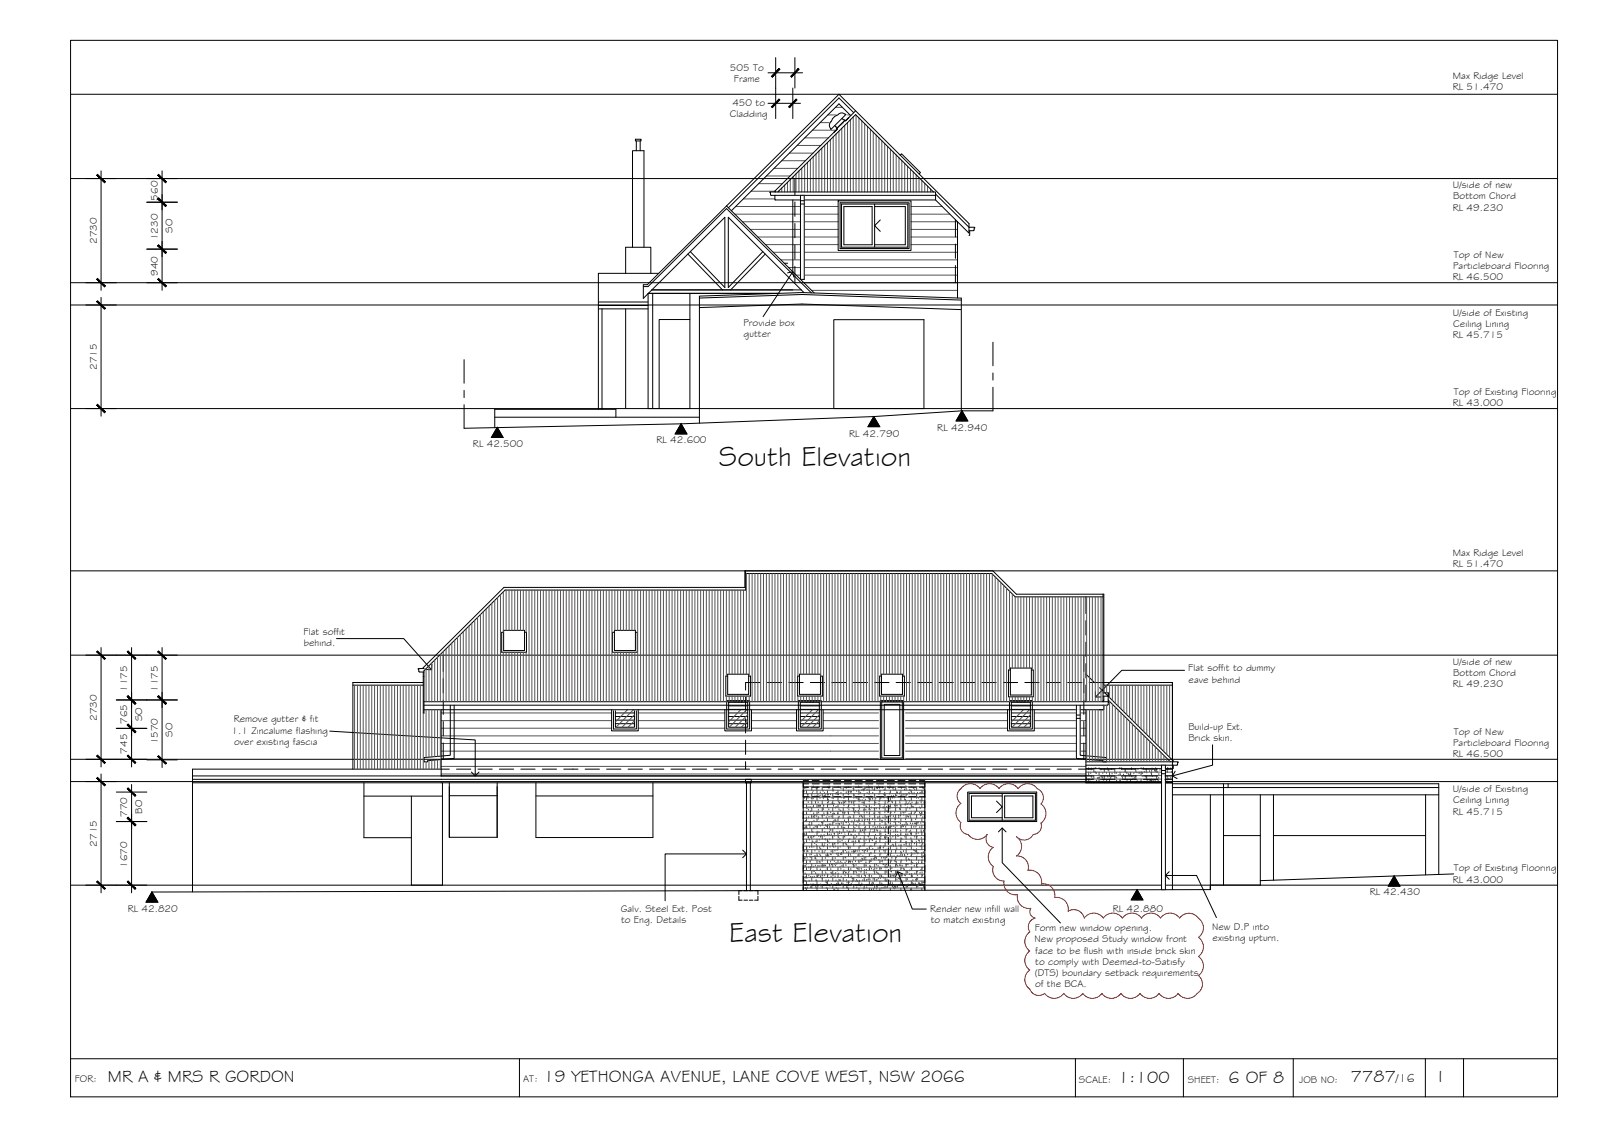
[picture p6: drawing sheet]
<svg xmlns="http://www.w3.org/2000/svg" width="420mm" height="297mm" viewBox="0 0 420 297" stroke-linecap="round" stroke-linejoin="round" font-family="sans-serif">
<defs><g id="words">
<g font-size="7.5">
<text x="188.5" y="122.2">South Elevation</text>
<text x="191.3" y="247.1">East Elevation</text>
</g>
<g font-size="4.5">
<text x="28.3" y="283.6">MR A &amp; MRS R GORDON</text>
<text x="142.5" y="283.6">19 YETHONGA AVENUE, LANE COVE WEST, NSW 2066</text>
<text x="293.3" y="283.9">1:100</text>
<text x="322.2" y="283.9">6 OF 8</text>
<text x="354.3" y="283.8">7787</text>
<text x="377.2" y="283.7">I</text>
</g>
<text font-size="3.2" x="366.1" y="283.8">/16</text>
<g font-size="2.6">
<text x="191.4" y="18.5">505 To</text>
<text x="192.5" y="21.4">Frame</text>
<text x="381" y="23.6">RL 51.470</text>
<text x="381.1" y="20.7">Max Ridge Level</text>
<text x="192.1" y="27.7">450 to</text>
<text x="191.4" y="30.6">Cladding</text>
<text x="41.4" y="52.6" transform="rotate(-90 41.4 52.6)">560</text>
<text x="381" y="49.4">U/side of new</text>
<text x="381.1" y="52.3">Bottom Chord</text>
<text x="381" y="55.2">RL 49.230</text>
<text x="25.4" y="64" transform="rotate(-90 25.4 64)">2730</text>
<text x="41.4" y="63" transform="rotate(-90 41.4 63)">1230</text>
<text x="45.3" y="61" transform="rotate(-90 45.3 61)">SO</text>
<text x="381.1" y="70.5">Particleboard Flooring</text>
<text x="381.3" y="67.6">Top of New</text>
<text x="41.4" y="72.3" transform="rotate(-90 41.4 72.3)">940</text>
<text x="381" y="73.5">RL 46.500</text>
<text x="381" y="82.8">U/side of Existing</text>
<text x="195" y="85.4">Provide box</text>
<text x="195" y="88.3">gutter</text>
<text x="381" y="88.6">RL 45.715</text>
<text x="381.2" y="85.7">Ceiling Lining</text>
<text x="25.4" y="97" transform="rotate(-90 25.4 97)">2715</text>
<text x="381" y="106.4">RL 43.000</text>
<text x="381.3" y="103.5">Top of Existing Flooring</text>
<text x="245.8" y="112.9">RL 42.940</text>
<text x="124" y="117.2">RL 42.500</text>
<text x="172.2" y="116.2">RL 42.600</text>
<text x="222.7" y="114.5">RL 42.790</text>
<text x="381" y="148.6">RL 51.470</text>
<text x="381.1" y="145.7">Max Ridge Level</text>
<text x="79.6" y="166.5">Flat soffit</text>
<text x="79.7" y="169.4">behind.</text>
<text x="311.6" y="176">Flat soffit to dummy</text>
<text x="311.7" y="179">eave behind</text>
<text x="381" y="174.3">U/side of new</text>
<text x="381.1" y="177.2">Bottom Chord</text>
<text x="33.4" y="181.4" transform="rotate(-90 33.4 181.4)">1175</text>
<text x="41.4" y="181.4" transform="rotate(-90 41.4 181.4)">1175</text>
<text x="381" y="180.2">RL 49.230</text>
<text x="25.4" y="189" transform="rotate(-90 25.4 189)">2730</text>
<text x="33.4" y="189.8" transform="rotate(-90 33.4 189.8)">765</text>
<text x="37.3" y="189.1" transform="rotate(-90 37.3 189.1)">SO</text>
<text x="61.3" y="189.4">Remove gutter &amp; fit</text>
<text x="311.7" y="191.3">Build-up Ext.</text>
<text x="33.4" y="197.6" transform="rotate(-90 33.4 197.6)">745</text>
<text x="41.4" y="195.2" transform="rotate(-90 41.4 195.2)">1570</text>
<text x="45.3" y="193.2" transform="rotate(-90 45.3 193.2)">SO</text>
<text x="60.7" y="192.3">1.1 Zincalume flashing</text>
<text x="61.4" y="195.3">over existing fascia</text>
<text x="311.7" y="194.2">Brick skin.</text>
<text x="381.1" y="195.5">Particleboard Flooring</text>
<text x="381.3" y="192.6">Top of New</text>
<text x="381" y="198.4">RL 46.500</text>
<text x="381" y="207.7">U/side of Existing</text>
<text x="33.4" y="214.2" transform="rotate(-90 33.4 214.2)">770</text>
<text x="37.3" y="213.4" transform="rotate(-90 37.3 213.4)">BO</text>
<text x="381" y="213.6">RL 45.715</text>
<text x="381.2" y="210.6">Ceiling Lining</text>
<text x="25.4" y="222" transform="rotate(-90 25.4 222)">2715</text>
<text x="33.4" y="227.5" transform="rotate(-90 33.4 227.5)">1670</text>
<text x="381" y="231.4">RL 43.000</text>
<text x="381.3" y="228.4">Top of Existing Flooring</text>
<text x="33.5" y="239.2">RL 42.820</text>
<text x="162.8" y="239">Galv. Steel Ext. Post</text>
<text x="244" y="239">Render new infill wall</text>
<text x="291.9" y="239.2">RL 42.880</text>
<text x="359.3" y="234.6">RL 42.430</text>
<text x="162.9" y="241.9">to Eng. Details</text>
<text x="244.1" y="241.9">to match existing</text>
<text x="271.4" y="244.1">Form new window opening.</text>
<text x="317.9" y="243.8">New D.P into</text>
<text x="271.3" y="247.1">New proposed Study window front</text>
<text x="271.5" y="250">face to be flush with inside brick skin</text>
<text x="318" y="246.7">existing upturn.</text>
<text x="271.4" y="255.9">(DTS) boundary setback requirements</text>
<text x="271.5" y="253">to comply with Deemed-to-Satisfy</text>
<text x="271.5" y="258.8">of the BCA.</text>
<text x="19.6" y="283.8">FOR:</text>
<text x="137.2" y="283.6">AT:</text>
<text x="283" y="283.9">SCALE:</text>
<text x="311.5" y="283.9">SHEET:</text>
<text x="340.7" y="283.9">JOB NO:</text>
</g>
</g></defs>
<!-- layer: MASK -->
<g fill="#fff" stroke="#fff" stroke-width=".26">
<path d="M190.3 183.4h6.5z"/>
<path d="M190.3 183.4h6.5v2.7z"/>
<path d="M209 183.4h6.5z"/>
<path d="M209 183.4h6.5v2.7z"/>
<path d="M264.4 183.4h6.5z"/>
<path d="M264.4 183.4h6.5v2.7z"/>
<path d="M230.6 183.4h6.5z"/>
<path d="M230.6 183.4h6.5v2.7z"/>
<path d="M160.6 183.4h6.5z"/>
<path d="M160.6 183.4h6.5v2.7z"/>
<path d="M220.6 29.6h.3z"/>
<path d="M221.6 30.2h.1z"/>
<path d="M221.5 30.2h.2z"/>
<path d="M219.6 30.2h.1z"/>
<path d="M221.4 30.3h.2z"/>
<path d="M221.4 30.3h.1z"/>
<path d="M221.3 30.4h.2z"/>
<path d="M221.2 30.4l-.1 .1z"/>
<path d="M221.1 30.6h.2z"/>
<path d="M221 30.7l.1-.1z"/>
<path d="M221 30.7l-.1 .2z"/>
<path d="M220.9 30.7l-.1 .2z"/>
<path d="M220.8 30.9h.2z"/>
<path d="M220.3 31.4h.2z"/>
<path d="M221.6 31.5l.2 .2h-.3z"/>
<path d="M221.3 31.7h.2z"/>
<path d="M218.1 31.7h.2z"/>
<path d="M218.1 31.8h.1z"/>
<path d="M221.2 31.8h.1z"/>
<path d="M219.9 31.8h.1z"/>
<path d="M219.8 31.8l-.1 .1z"/>
<path d="M218.8 32.9h.1z"/>
<path d="M219.4 33.5h.1z"/>
<path d="M219.4 33.6h.1z"/>
<path d="M218.1 33.6h.1z"/>
<path d="M217.8 33.6h.2z"/>
<path d="M219.4 33.7l.2 .1z"/>
<path d="M219.4 33.7h.3z"/>
<path d="M217.9 33.8l.1-.1z"/>
<path d="M282.3 186.1h1v11.9z"/>
<path d="M190.3 186.1h6.5zM190.3 183.4l6.5 2.7h-6.5z"/>
<path d="M209 186.1h6.5zM209 183.4l6.5 2.7h-6.5z"/>
<path d="M264.4 186.1h6.5zM264.4 183.4l6.5 2.7h-6.5z"/>
<path d="M230.6 186.1h6.5zM230.6 183.4l6.5 2.7h-6.5z"/>
<path d="M160.6 186.1h6.5zM160.6 183.4l6.5 2.7h-6.5z"/>
<path d="M220.6 29.6l.5 .1zM220.5 29.7h.6z"/>
<path d="M220.5 29.7h.6zM220.4 29.7h.7z"/>
<path d="M220.4 29.7h.9zM220.3 29.7h1z"/>
<path d="M220.3 29.7l1 .1zM220.2 29.8h1.1z"/>
<path d="M220.2 29.8l1.3 .1zM220.1 29.9h1.4z"/>
<path d="M220.1 29.9h1.4zM220 29.9h1.5z"/>
<path d="M220 29.9l1.6 .1zM220 29.9l1.6 .1z"/>
<path d="M219.9 30h1.8zM219.9 30h1.8z"/>
<path d="M219.9 30h1.8zM219.9 30h1.7z"/>
<path d="M219.9 30h1.7zM219.8 30h1.8z"/>
<path d="M219.8 30h1.8zM219.8 30l1.8 .1z"/>
<path d="M219.8 30.1h1.8zM219.8 30.1l1.7 .1z"/>
<path d="M221.6 30.2h.1zM221.5 30.2h.2z"/>
<path d="M219.8 30.2h1.7zM219.8 30.2h1.6z"/>
<path d="M221.5 30.2h.1zM221.4 30.3h.2z"/>
<path d="M219.7 30.2h1.7zM219.7 30.2l1.7 .1z"/>
<path d="M219.6 30.2h.1zM219.4 30.3h.3z"/>
<path d="M219.4 30.3h.3zM219.3 30.3h.4z"/>
<path d="M219.7 30.3h1.7zM219.7 30.3l1.6 .1z"/>
<path d="M219.3 30.3h.4zM219.2 30.4h.5z"/>
<path d="M219.7 30.4h1.6zM219.7 30.4h1.5z"/>
<path d="M219.2 30.4h.5zM219 30.4h.6z"/>
<path d="M221.3 30.4h.2zM221.3 30.4h.1z"/>
<path d="M219.6 30.4h1.6zM219.6 30.4h1.6z"/>
<path d="M219 30.4h.6zM219 30.4h.6z"/>
<path d="M221.3 30.4h.1zM221.3 30.4l-.1 .1z"/>
<path d="M219.6 30.4h1.6zM219.6 30.4l1.5 .1z"/>
<path d="M219 30.4h.6zM219 30.4l.6 .1h-.7z"/>
<path d="M221.2 30.5h.1zM221.1 30.6h.2z"/>
<path d="M219.6 30.5h1.5zM219.6 30.5l1.5 .1z"/>
<path d="M218.9 30.5l.7 .1zM218.9 30.6h.7z"/>
<path d="M219.6 30.6h1.5zM219.6 30.6l1.4 .1z"/>
<path d="M218.9 30.6l.7 .1zM218.8 30.7h.8z"/>
<path d="M219.6 30.7h1.4zM219.6 30.7h1.3z"/>
<path d="M218.8 30.7h.8zM218.7 30.7h.9z"/>
<path d="M219.6 30.7h1.3zM219.6 30.7l1.2 .2z"/>
<path d="M218.7 30.7l.9 .2zM218.7 30.7l.9 .2h-1z"/>
<path d="M219.6 30.9h1.2zM219.6 30.9h1.2z"/>
<path d="M218.6 30.9h1zM218.6 30.9h1z"/>
<path d="M220.8 30.9h.2zM220.8 30.9l-.1 .1z"/>
<path d="M219.6 30.9l1 .2 .2-.2zM219.6 30.9l1 .2h-.9z"/>
<path d="M218.6 30.9l1.1 .2-.1-.2zM218.6 30.9l1.1 .2h-1.3z"/>
<path d="M220.7 31.1h.1zM220.6 31.1h.2z"/>
<path d="M220.8 30.9l-.2 .2zM220.8 30.9l-.3 .2z"/>
<path d="M218.4 31.1h1.3zM218.4 31.1h1.2z"/>
<path d="M220.8 31.1l.3 .2zM220.5 31.3l.3-.2 .3 .2z"/>
<path d="M220.6 31.1l-.1 .2 .3-.2zM220.6 31.1l-.2 .2z"/>
<path d="M220.5 31.1l-.1 .2zM220.3 31.3l.2-.2z"/>
<path d="M220.5 31.3l.7 .1zM220.5 31.4h.7z"/>
<path d="M220.5 31.4h.8zM220.5 31.4h.8z"/>
<path d="M220.3 31.4h.2zM220.3 31.4h.2z"/>
<path d="M218.3 31.1l1 .3 .3-.3zM218.3 31.1l1 .3h-1z"/>
<path d="M220.5 31.4h.8zM220.5 31.4h.8z"/>
<path d="M220.4 31.4l1 .1zM220.4 31.4l1 .1z"/>
<path d="M220.4 31.5h1.1zM220.4 31.5h1.1z"/>
<path d="M221.5 31.5v.2zM221.3 31.7l.2-.2z"/>
<path d="M220.4 31.5l.9 .2 .3-.2zM220.4 31.5l.9 .2h-1.1z"/>
<path d="M221.3 31.7h.2zM221.3 31.7h.2z"/>
<path d="M220.2 31.7h1.1zM220.2 31.7h1.1z"/>
<path d="M218.3 31.4l.7 .3 .3-.3zM218.3 31.4l.7 .3h-.9z"/>
<path d="M218.5 31.7h.5zM218.5 31.7h.5z"/>
<path d="M218.5 31.7h.2zM218.5 31.7h.2z"/>
<path d="M218.1 31.7h.4zM218.1 31.7h.4z"/>
<path d="M221.3 31.7h.2zM221.3 31.7h.2z"/>
<path d="M220.2 31.7h1.1zM220.2 31.7h1.1z"/>
<path d="M218.7 31.7h.3zM218.7 31.7h.3z"/>
<path d="M218.5 31.7h.2zM218.5 31.7h.2z"/>
<path d="M218.1 31.7h.4zM218.1 31.7h.4z"/>
<path d="M220.2 31.7h1.1zM220.2 31.7h1.1z"/>
<path d="M218.7 31.7h.3zM218.7 31.7h.3z"/>
<path d="M218.5 31.7h.3zM218.4 31.7h.4z"/>
<path d="M218.1 31.7h.4zM218.1 31.7h.3z"/>
<path d="M221.3 31.7h.2zM221.3 31.7h.2z"/>
<path d="M220.2 31.7h1.1zM220.2 31.7h1.1z"/>
<path d="M218.8 31.7h.2zM218.8 31.7h.2z"/>
<path d="M218.4 31.7h.4zM218.3 31.7h.5z"/>
<path d="M218.1 31.7h.2zM218.1 31.7h.3z"/>
<path d="M218.3 31.7l.7 .1zM218.2 31.8h.8z"/>
<path d="M219.7 31.1l.2 .7 .7-.7zM219.7 31.1l.2 .7h-.9z"/>
<path d="M218.8 31.7l.2 .1zM218.8 31.7h.2z"/>
<path d="M221.5 31.7h.3zM221.4 31.8h.3z"/>
<path d="M220.2 31.7h1.1zM220.2 31.7l1.1 .1z"/>
<path d="M220.2 31.5l-.1 .3zM220 31.8l.2-.3z"/>
<path d="M220.1 31.5l-.1 .3zM219.9 31.8l.2-.3z"/>
<path d="M219 31.8h.9zM219 31.8h.9z"/>
<path d="M218.2 31.8h.8zM218.2 31.8h.8z"/>
<path d="M221.4 31.8h.3zM221.4 31.8h.2z"/>
<path d="M220.1 31.8h1.2zM220.1 31.8h1.1z"/>
<path d="M218.2 31.8h1.7zM218.1 31.8h1.7z"/>
<path d="M221.3 31.8h.3zM221.2 31.9h.3z"/>
<path d="M221.2 31.8h.1zM221.1 31.9l.1-.1z"/>
<path d="M218.1 31.8h1.7zM217.9 31.9h1.8z"/>
<path d="M218 31.8l-.1 .1zM218 31.8l-.1 .1z"/>
<path d="M219.9 31.8h.1zM219.8 31.9l.1-.1z"/>
<path d="M221.2 31.9l.1 .2 .2-.2zM221.2 31.9l.1 .2h-.2z"/>
<path d="M221.1 31.9v.2l.1-.2zM221.1 31.9l-.2 .2z"/>
<path d="M219.8 31.9v.2l.1-.2zM219.8 31.9l-.2 .2z"/>
<path d="M219.7 31.9l-.1 .2zM219.7 31.9l-.2 .2z"/>
<path d="M217.9 31.9l1.6 .2 .2-.2zM217.9 31.9l1.6 .2h-1.7z"/>
<path d="M217.8 32.1l1.6 .2 .1-.2zM217.8 32.1l1.6 .2h-1.7z"/>
<path d="M217.7 32.3l1.4 .2 .3-.2zM217.7 32.3l1.4 .2h-1.5z"/>
<path d="M217.6 32.5l1.3 .2 .2-.2zM217.6 32.5l1.3 .2h-1.4z"/>
<path d="M220 31.8l.1 1.1 1.1-1.1zM218.9 32.9l1.1-1.1 .1 1.1z"/>
<path d="M219.6 32.1l-.7 .8zM218.8 32.9l.8-.8z"/>
<path d="M218.9 32.9h1.2zM218.9 32.9h1.2z"/>
<path d="M217.5 32.7l1.2 .2 .2-.2zM217.5 32.7l1.2 .2h-1.2z"/>
<path d="M217.5 32.9l1 .3 .2-.3zM217.5 32.9l1 .3h-.9z"/>
<path d="M218.9 32.9l.9 .3 .3-.3zM218.9 32.9l.9 .3h-.5z"/>
<path d="M219.3 33.2h.5zM219.3 33.2l.4 .1z"/>
<path d="M219.5 32.1l-1.2 1.3zM219.5 32.1l-1.2 1.3z"/>
<path d="M217.6 33.2l.7 .2 .2-.2zM217.6 33.2l.7 .2h-.7z"/>
<path d="M219.3 33.3h.4zM219.3 33.3l.3 .1z"/>
<path d="M217.6 33.4h.7zM217.6 33.4h.6z"/>
<path d="M219.3 33.4h.3zM219.3 33.4l.2 .1z"/>
<path d="M217.7 33.4h.5zM217.7 33.4l.5 .1z"/>
<path d="M217.7 33.5h.5zM217.7 33.5l.4 .1z"/>
<path d="M218.8 32.9l-.5 .7zM218.8 32.9l-.6 .7z"/>
<path d="M217.7 33.6h.4zM217.7 33.6h.4z"/>
<path d="M221.1 32.1l-1.3 1.5 1.5-1.5zM219.5 33.6l1.6-1.5-1.3 1.5z"/>
<path d="M220.9 32.1l-1.4 1.5zM219.4 33.6l1.5-1.5z"/>
<path d="M218.2 33.6h.1zM218.1 33.6h.1z"/>
<path d="M217.7 33.6h.4zM217.7 33.6h.3z"/>
<path d="M219.5 33.6h.3zM219.4 33.7h.3z"/>
<path d="M209.9 51.2l1 22.1v-22.1zM209.9 51.2l1 22.1h-1z"/>
<path d="M304.6 200.6l1.1 32.6v-32.6zM304.6 200.6l1.1 32.6h-1.1z"/>
<path d="M282.3 186.1v11.9h1zM282.3 198h1l-1 .8z"/>
</g>
<!-- layer: WINDOWS -->
<g fill="none" stroke="#000" stroke-width=".26">
<path d="M220.7 53.5h17.4v11.3h-17.4zM221.3 54.2h7.4v10h-7.4zM229.4 54.2h8v10h-8M229.4 53.5v11.3M230.9 57.7l-1.5 1.5 1.5 1.5M236.1 40.7l.3-.4 5 4.9-.3 .4M132.1 165.3h5.5v5.3h-5.5zM132.1 165.8h-.5v5.2h6.5v-5.2h-.5M161.1 165.3h5.6v5.3h-5.6zM161.1 165.8h-.5v5.2h6.5v-5.2h-.4M190.8 176.8h5.5v5.2h-5.5zM190.8 177.3h-.4v5.2h6.5v-5.2h-.6"/>
<path d="M209.7 176.8h5.5v5.2h-5.5zM209.7 177.3h-.5v5.2h6.5v-5.2h-.5M231.2 176.8h5.5v5.2h-5.5zM231.2 177.3h-.5v5.2h6.5v-5.2h-.5M265 175.1h5.5v7.1h-5.5zM265 175.7h-.5v7h6.5v-7h-.5M161.4 184.1h5v6.6h-5zM161.4 185.1h5M161.4 186h5M161.4 186.9h5M161.4 187.8h5M161.4 188.8h5"/>
<path d="M161.4 189.7h5M163.1 184.1h.1M163.9 184.1h.1M164.7 184.1h.1M191.1 184.1h5v6.6h-5zM191.1 185.1h5M191.1 186h5M191.1 186.9h5M191.1 187.8h5M191.1 188.8h5M191.1 189.7h5M192.8 184.1h.1"/>
<path d="M193.6 184.1h.1M194.4 184.1h.1M209.9 184.1h5v6.6h-5zM209.9 185.1h5M209.9 186h5M209.9 186.9h5M209.9 187.8h5M209.9 188.8h5M209.9 189.7h5M211.6 184.1h.1M212.4 184.1h.1M213.2 184.1h.1"/>
<path d="M231.3 184h5.4v14.7h-5.4zM231.9 184.7h4.1v13.4h-4.1zM265.2 184.1h5v6.6h-5zM265.2 185.1h5M265.2 186h5M265.2 186.9h5M265.2 187.8h5M265.2 188.8h5M265.2 189.7h5M266.9 184.1h.1M267.7 184.1h.1M268.6 184.1h.1"/>
<path d="M254.2 208h17.4v7h-17.4zM261.4 210l1.5 1.5-1.5 1.5M262.9 208.7h-8.1v5.7h8.1M262.9 208v7M263.5 208.7h7.4v5.7h-7.4z"/>
</g>
<!-- layer: NEWWORK -->
<g fill="none" stroke="#000" stroke-width=".26">
<path d="M218.9 32.9l.4 .7M220.8 31l.3 .3M221.1 31.3l.7 .4 .8-.9-.8 .9-.2-.2-2.2 2.2 .2 .2-.9 .8 .9-.8-.2-.3M221.6 31.5l-2.2 2.2M221.7 30a1.35 1.35 0 0 0-2.1 .2 2.78 2.78 0 0 0-1.7 1.7 1.44 1.44 0 0 0 0 2l3.9-3.9h-.1M223.1 30.3l-3.1-3.1-28.2 28.1M223.9 29.5l-3.9-3.8-28.9 28.8M224.4 29.1l-21.2 21 .2 .2M203.2 51.2v1.2h42.2l8.7 8.7v-2.5l-34.1-33.9-29.5 29.3M204 50.3l20.4-20.3 20.4 20.3M207.9 52.4v18.9M219.8 52.7h19.1v13h-19.1z"/>
<path d="M220.3 53.2h18.1v12h-18.1zM245.4 51.2h-43.1l-.4-.8 43.5-.1v2.1M245.4 50.9l8.7 8.7h1.5l-.1 .7M251.1 58.1v20M205.7 69h.9M254.1 60.5h1.2M254.3 60.5v1.2h-.2M255.5 60.3l-.2 .2M195.4 154v-4.3h65l6.2 6.1h22.9v25.8M195.5 149.7v5h-63l-21.3 21.1v11.2h-.2v-9.6M195.5 154h-63.3l-21.2 21.1 .2 .2-1.5 .1 .2 .7 1.3 .1M195.5 150.4h64.6l6.2 6.1h23"/>
<path d="M289.3 155.8v28.2M92.5 179.6h18.5M111 176.2v1.2h.2M111 178.9h-18.5v22.7M289.5 178.9h18v20.4M289.5 179.6h18M111.2 184h179.5l.1 .1-.2 .1v.5M111.2 184.9h179.3M115.7 186.1v17.3h169.1M160.4 186.1v5.5h7v-5.5M160.9 183.7h6v7.4h-6zM190.1 186.1v5.5h7v-5.5"/>
<path d="M190.6 183.7h6v7.4h-6zM208.9 186.1v5.5h7v-5.5M209.4 183.7h6v7.4h-6zM230.9 183.7h6.1v15.4h-6.1zM264.3 186.1v5.5h7v-5.5M264.8 183.7h5.9v7.4h-5.9zM284.8 199.7l24.2 .1-.4 .8h-23.8M284.8 186.1v19.1h22.7M289.3 181.6h.2M289.5 184.9v1.2h-178.3M289.5 182.5v1.2h-.2M289.5 181.6l1.3 .2-.2 .1v.6h-1.3"/>
<path d="M290.6 184.7l-.2 .2M290.6 182.5l17.1 17-.2 .2M290.6 183.5l16.3 16.2M290.6 181.9v2.1M195.5 204.3h1.5v.9h-1.5zM195.8 205.2v28.3M196.8 205.2v28.3M210.7 205.2v28.3M242.6 205.2v28.2M253.8 207.7h18.1v7.7h-18.1zM307.7 200.6v.9h-22.9M193.8 235v1h.8"/>
<path d="M194.6 233.5h-.8v1M195.1 233.5h1M195.1 236h1M196.5 233.5h.9M196.5 236h.9M197.9 233.5h.9v1M198.8 235v1h-.9"/>
</g>
<!-- layer: EXISTING -->
<g fill="none" stroke="#000" stroke-width=".26">
<path d="M156.9 79.2h13.1M164.1 71.7v-6.9h6.6v6.9M168.7 75.1h1.3l20.5-20.4 22.3 22.1M170 76.9h34.3M170.9 76h39.3M171.2 76.9v30.2M172.8 71.7h-15.9v35.6M180.4 66.6l9.1 9.4M180.9 76.9v30.2h-10.9v-30.1M181 66l9.1 9.4v-18.4l-21.4 21.2v-3.6h1.1l20.7-20.6 23 22.8M183.4 78.1l26.9-.9 41.8 1.5M200.1 66l-9.1 9.4v-18.4l19.9 19.7"/>
<path d="M200.7 66.6l-9.1 9.4M156.9 81h13.1M156.9 80.1h13.1M157.9 81v26.3M164.1 81v26.1M180.9 83.8h-8v23.3M183.4 80.6l26.9-.9 41.7 1.5M218.7 83.8h23.6v23.3h-23.6zM129.8 109.4h53.6M161.5 109.4v-2.1h-31.7v4.8M252.1 107.7v-29.5l-41.8-1.5-26.9 .9v33.3M199.4 178.9h-3.9v2"/>
<path d="M201.3 178.9h3.7M206.9 178.9h3.8M212.5 178.9h3.8M218.2 178.9h3.7M223.8 178.9h3.7M229.4 178.9h3.8M235 178.9h3.8M240.7 178.9h3.7M246.3 178.9h3.7M251.9 178.9h3.8M257.5 178.9h3.8M263.2 178.9h3.7"/>
<path d="M268.8 178.9h3.7M274.4 178.9h3.8M280 178.9h3.8M285.7 178.9h21.8v54.3M195.5 182.8v3.8M195.5 188.4v3.8M195.5 194v3.8M195.5 199.7v1.9M50.5 203.4h236.3M50.5 204.3h236.3M50.5 205.2h257M95.4 205.2v14.4h12.5"/>
<path d="M95.4 208.7h20.6M116 205.2v26.9h-8.1v-23.4M117.8 201.6h-67.3v32.2M117.8 205.2v14.3h12.6v-14.3M117.8 208.6h12.6M119.7 201.6h3.8M125.4 201.6h3.7M131 201.6h3.7M136.6 201.6h3.7M140.6 205.2v14.3M140.6 208.7h30.6M142.2 201.6h3.8"/>
<path d="M147.9 201.6h3.7M150.3 201.6h.1M153.5 201.6h3.7M159.1 201.6h3.7M164.7 201.6h3.8M170.4 201.6h3.7M171.2 205.2v14.4h-30.6M176 201.6h3.7M181.6 201.6h3.7M187.2 201.6h3.8M192.9 201.6h3.7M198.5 201.6h3.7"/>
<path d="M204.1 201.6h3.7M209.7 201.6h3.8M210.7 205.5h1.4M210.7 208.9h1.4M210.7 204.6h1.4M210.7 206.4h1.4M210.7 205.2v1M210.7 207.2v1.8M210.7 210v1.9M210.7 212.8v1.9M210.7 215.6v1.9M210.7 218.4v1.9"/>
<path d="M213 205.5h1.9M213 208.9h1.9M213 204.6h1.9M213 206.4h1.9M215.4 201.6h3.7M215.8 205.5h1.9M215.8 208.9h1.9M215.8 204.6h1.9M215.8 206.4h1.9M218.6 205.5h1.9M218.6 208.9h1.9M218.6 204.6h1.9"/>
<path d="M218.6 206.4h1.9M221 201.6h3.7M221.5 205.5h1.8M221.5 208.9h1.8M221.5 204.6h1.8M221.5 206.4h1.8M224.2 205.5h1.9M224.2 208.9h1.9M224.2 204.6h1.9M224.2 206.4h1.9M226.6 201.6h3.7M227.1 205.5h1.8"/>
<path d="M227.1 208.9h1.8M227.1 204.6h1.8M227.1 206.4h1.8M229.9 205.5h1.9M229.9 208.9h1.9M229.9 204.6h1.9M229.9 206.4h1.9M232.2 201.6h3.8M232.7 205.5h1.9M232.7 208.9h1.9M232.7 204.6h1.9M232.7 206.4h1.9"/>
<path d="M233 208.9v1.3M233 211.1v1.9M233 213.9v1.9M233 216.7v1.9M233 219.5v1.9M235.5 205.5h1.9M235.5 208.9h1.9M235.5 204.6h1.9M235.5 206.4h1.9M237.9 201.6h3.7M238.3 205.5h1.9M238.3 208.9h1.9"/>
<path d="M238.3 204.6h1.9M238.3 206.4h1.9M241.1 205.5h1.5M241.1 208.9h1.5M241.1 204.6h1.5M241.1 206.4h1.5M242.6 205.2v1M242.6 207.1v1.9M242.6 209.9v1.9M242.6 212.7v1.9M242.6 215.6v1.8M242.6 218.4v1.9"/>
<path d="M243.5 201.6h3.7M249.1 201.6h3.7M254.7 201.6h3.8M260.4 201.6h3.7M266 201.6h3.7M271.6 201.6h3.7M277.2 201.6h3.8M282.9 201.6h3.7M288.5 201.6h3.7M288.7 203.4h3.7M288.7 204.3h3.7M294.1 201.6h3.7"/>
<path d="M294.3 203.4h3.7M294.3 204.3h3.7M299.7 201.6h3.8M299.9 203.4h3.7M299.9 204.3h3.7M305.4 201.6h2.1M305.5 203.4h2M305.5 204.3h2M307.5 205.5h69.8v23.8M307.5 208.4h69.8M307.5 206.5h69.8M317.4 208.4v24.8"/>
<path d="M320.9 205.5v26.5M320.9 219.1h9.6M322.1 205.5v1M330.5 208.4v22.5M334 219.1h39.9M334 208.4v22.4M373.9 208.4v21M210.7 232.1h1.4M210.7 221.2v1.9M210.7 224v1.9M210.7 226.8v1.9M210.7 229.7v1.8"/>
<path d="M210.7 232.5v1M213 232.1h1.9M215.8 232.1h1.9M218.6 232.1h1.9M221.5 232.1h1.8M224.2 232.1h1.9M227.1 232.1h1.8M229.9 232.1h1.9M232.7 232.1h1.9M233 222.3v1.9M233 225.2v1.8M233 228v1.8"/>
<path d="M233 230.8v1.3M235.5 232.1h1.9M238.3 232.1h1.9M241.1 232.1h1.5M242.6 221.2v1.8M242.6 224v1.9M242.6 226.8v1.9M242.6 229.6v1.9M242.6 232.4v1"/>
</g>
<!-- layer: HATCH -->
<g fill="none" stroke="#545454" stroke-width=".26">
<path d="M209.1 38.1h6.2M211.1 36.1h6.2M213.1 34.1h6.2M214.8 39.6v10.7M215.1 32.1h6.2M215.5 38.9v11.4M216.3 38.1v12.2M217 37.4v12.9M217.1 30.1h5.8M217.8 36.6v13.7M218.5 35.9v14.4M219.1 28.1h1.8"/>
<path d="M219.3 35.1v15.2M220 34.4v15.9M220.8 33.6v16.7M221.5 32.9v17.4M222.3 32.1v18.2M223 31.4v18.9M223.8 30.7v19.6M224.5 30.2v20.1M225.3 30.9v19.4M226 31.7v18.6M226.8 32.4v17.9M227.5 33.2v17.1"/>
<path d="M228.3 33.9v16.4M229 34.6v15.7M229.8 35.4v14.9M230.5 36.1v14.2M231.3 36.9v13.4M232 37.6v12.7M232.8 38.4v11.9M233.5 39.1v11.2M234.3 39.8v10.5M192.7 56.1h27.1M193 54.1h26.8M194.7 58.1h25.1"/>
<path d="M195 52.1h8.2M197 50.1h6.2M199 48.1h6.2M201 46.1h6.2M203 44.1h6.2M204.3 50v.3M205 49.3v1M205 42.1h6.2M205.8 48.5v1.8M206.5 47.8v2.5M207.1 40.1h6.1M207.3 47v3.3"/>
<path d="M208 46.3v4M208.8 45.6v4.7M209.5 44.8v5.5M210.3 44.1v6.2M211 43.3v7M211.8 42.6v7.7M212.5 41.8v8.5M213.3 41.1v9.2M214 40.4v9.9M235 40.6v9.7M235.8 41.4v8.9M236.5 42.1v8.2"/>
<path d="M237.3 42.8v7.5M238 43.6v6.7M238.8 44.3v6M238.9 54.1h8.2M238.9 56.1h10.2M238.9 58.1h12.2M239.5 45.1v5.2M240.3 45.8v4.5M241 46.6v3.7M241.8 47.3v3M242.5 48.1v2.2M243.3 48.8v1.5"/>
<path d="M244 49.5v.8M244.8 50.3h.1M196.8 60.1h23M198.8 62.1h21M200.8 64.1h19M202.8 66.1h48.3M204.8 68.1h46.3M206.8 70.1h44.3M208.8 72.1h42.3M210.8 74.1h40.3M212.8 76.1h38.3M238.9 60.1h12.2"/>
<path d="M238.9 62.1h12.2M238.9 64.1h12.2M127.5 159.6v24.4M128.3 158.9v25.1M129 158.2v25.8M129.8 157.4v26.6M130.5 156.6v27.4M131.3 155.9v28.1M132 155.2v10.6M132.7 154.7v10.6M133.5 154.7v10.6M134.2 154.7v10.6"/>
<path d="M135 154.7v10.6M135.7 154.7v10.6M136.5 154.7v10.6M137.3 154.7v10.6M138 154.7v11.1M138.8 154.7v29.3M139.5 154.7v29.3M140.3 154.7v29.3M141 154.7v29.3M141.8 154.7v29.3M142.5 154.7v29.3M143.2 154.7v29.3"/>
<path d="M144 154.7v29.3M144.7 154.7v29.3M145.5 154.7v29.3M146.2 154.7v29.3M147 154.7v29.3M147.8 154.7v29.3M148.5 154.7v29.3M149.3 154.7v29.3M150 154.7v29.3M150.8 154.7v29.3M151.5 154.7v29.3M152.3 154.7v29.3"/>
<path d="M153 154.7v29.3M153.8 154.7v29.3M154.5 154.7v29.3M155.2 154.7v29.3M156 154.7v29.3M156.7 154.7v29.3M157.5 154.7v29.3M158.2 154.7v29.3M159 154.7v29.3M159.8 154.7v29.3M160.5 154.7v29.3M161.3 154.7v10.6"/>
<path d="M162 154.7v10.6M162.8 154.7v10.6M163.5 154.7v10.6M164.3 154.7v10.6M165 154.7v10.6M165.7 154.7v10.6M166.5 154.7v10.6M167.2 154.7v29.3M168 154.7v29.3M168.7 154.7v29.3M169.5 154.7v29.3M170.3 154.7v29.3"/>
<path d="M171 154.7v29.3M171.8 154.7v29.3M172.5 154.7v29.3M173.3 154.7v29.3M174 154.7v29.3M174.8 154.7v29.3M175.5 154.7v29.3M176.3 154.7v29.3M177 154.7v29.3M177.7 154.7v29.3M178.5 154.7v29.3M179.2 154.7v29.3"/>
<path d="M180 154.7v29.3M180.7 154.7v29.3M181.5 154.7v29.3M182.3 154.7v29.3M183 154.7v29.3M183.8 154.7v29.3M184.5 154.7v29.3M185.3 154.7v29.3M186 154.7v29.3M186.8 154.7v29.3M187.5 154.7v29.3M188.3 154.7v29.3"/>
<path d="M189 154.7v29.3M189.7 154.7v29.3M190.5 154.7v22.6M191.2 154.7v22.1M192 154.7v22.1M192.8 154.7v22.1M193.5 154.7v22.1M194.3 154.7v22.1M195 154.7v22.1M195.8 150.4v26.4M196.5 150.4v26.9M197.3 150.4v33.6"/>
<path d="M198 150.4v33.6M198.8 150.4v33.6M199.5 150.4v33.6M200.2 150.4v33.6M201 150.4v33.6M201.7 150.4v33.6M202.5 150.4v33.6M203.2 150.4v33.6M204 150.4v33.6M204.8 150.4v33.6M205.5 150.4v33.6M206.3 150.4v33.6"/>
<path d="M207 150.4v33.6M207.8 150.4v33.6M208.5 150.4v33.6M209.3 150.4v26.9M210 150.4v26.4M210.8 150.4v26.4M211.5 150.4v26.4M212.2 150.4v26.4M213 150.4v26.4M213.7 150.4v26.4M214.5 150.4v26.4M215.3 150.4v26.9"/>
<path d="M216 150.4v33.6M216.8 150.4v33.6M217.5 150.4v33.6M218.3 150.4v33.6M219 150.4v33.6M219.8 150.4v33.6M220.5 150.4v33.6M221.3 150.4v33.6M222 150.4v33.6M222.7 150.4v33.6M223.5 150.4v33.6M224.2 150.4v33.6"/>
<path d="M225 150.4v33.6M225.7 150.4v33.6M226.5 150.4v33.6M227.3 150.4v33.6M228 150.4v33.6M228.8 150.4v33.6M229.5 150.4v33.6M230.3 150.4v33.6M231 150.4v26.9M231.8 150.4v26.4M232.5 150.4v26.4M233.3 150.4v26.4"/>
<path d="M234 150.4v26.4M234.7 150.4v26.4M235.5 150.4v26.4M236.2 150.4v26.4M237 150.4v26.9M237.8 150.4v33.6M238.5 150.4v33.6M239.3 150.4v33.6M240 150.4v33.6M240.8 150.4v33.6M241.5 150.4v33.6M242.3 150.4v33.6"/>
<path d="M243 150.4v33.6M243.8 150.4v33.6M244.5 150.4v33.6M245.2 150.4v33.6M246 150.4v33.6M246.7 150.4v33.6M247.5 150.4v33.6M248.2 150.4v33.6M249 150.4v33.6M249.8 150.4v33.6M250.5 150.4v33.6M251.3 150.4v33.6"/>
<path d="M252 150.4v33.6M252.8 150.4v33.6M253.5 150.4v33.6M254.3 150.4v33.6M255 150.4v33.6M255.8 150.4v33.6M256.5 150.4v33.6M257.2 150.4v33.6M258 150.4v33.6M258.7 150.4v33.6M259.5 150.4v33.6M260.3 150.5v33.5"/>
<path d="M261 151.2v32.8M261.8 152v32M262.5 152.7v31.3M263.3 153.5v30.5M264 154.2v29.8M264.8 155v20.7M265.5 155.7v19.4M266.3 156.5v18.6M267 156.5v18.6M267.7 156.5v18.6M268.5 156.5v18.6M269.2 156.5v18.6"/>
<path d="M270 156.5v18.6M270.7 156.5v19.2M271.5 156.5v27.5M272.3 156.5v27.5M273 156.5v27.5M273.8 156.5v27.5M274.5 156.5v27.5M275.3 156.5v27.5M276 156.5v27.5M276.8 156.5v27.5M277.5 156.5v27.5M278.3 156.5v27.5"/>
<path d="M279 156.5v27.5M279.7 156.5v27.5M280.5 156.5v27.5M281.2 156.5v27.5M282 156.5v27.5M282.8 156.5v27.5M283.5 156.5v27.5M284.3 156.5v27.5M285 156.5v27.5M285.8 156.5v27.5M286.5 156.5v27.5M287.3 156.5v27.5"/>
<path d="M288 156.5v27.5M288.8 156.5v27.5M93 179.6v22M93.8 179.6v22M94.5 179.6v22M95.3 179.6v22M96 179.6v22M96.8 179.6v22M97.5 179.6v22M98.2 179.6v22M99 179.6v22M99.7 179.6v22"/>
<path d="M100.5 179.6v22M101.2 179.6v22M102 179.6v22M102.8 179.6v22M103.5 179.6v22M104.3 179.6v22M105 179.6v22M105.8 179.6v22M106.5 179.6v22M107.3 179.6v22M108 179.6v22M108.8 179.6v22"/>
<path d="M109.5 179.6v22M110.2 179.6v22M111.7 175.3v8.7M112.5 174.5v9.5M113.2 173.8v10.2M114 173.1v10.9M114.8 172.3v11.7M115.5 171.5v12.5M116.3 170.8v13.2M117 170.1v13.9M117.8 169.3v14.7M118.5 168.6v15.4"/>
<path d="M119.3 167.8v16.2M120 167.1v16.9M120.7 166.3v17.7M121.5 165.6v18.4M122.2 164.9v19.1M123 164.1v19.9M123.7 163.4v20.6M124.5 162.6v21.4M125.3 161.9v22.1M126 161.1v22.9M126.8 160.4v23.6M132 171v13"/>
<path d="M132.7 171v13M133.5 171v13M134.2 171v13M135 171v13M135.7 171v13M136.5 171v13M137.3 171v13M138 171v13M161.3 171v13M162 171v13M162.8 171v13M163.5 171v13"/>
<path d="M164.3 171v13M165 171v13M165.7 171v13M166.5 171v13M289.5 179.6v2M290.2 179.6v2M291 179.6v3.3M291.7 179.6v4M292.5 179.6v4.8M293.3 179.6v5.5M294 179.6v6.3M294.8 179.6v7"/>
<path d="M295.5 179.6v7.8M296.3 179.6v8.5M297 179.6v9.3M297.8 179.6v10M298.5 179.6v10.7M299.3 179.6v11.5M300 179.6v12.2M300.8 179.6v13M301.5 179.6v13.7M302.2 179.6v14.5M303 179.6v15.2M303.7 179.6v16"/>
<path d="M304.5 179.6v16.7M305.3 179.6v17.5M306 179.6v18.2M306.8 179.6v18.9M111 187v14.6M111.7 186.1v12.5M111.7 199.7v1.9M112.5 186.1v12.4M112.5 199.4v2.2M113.2 186.1v12.3M113.2 199.3v2.3M114 186.1v12.3"/>
<path d="M114 199.3v2.3M114.8 186.1v12.2M114.8 199.2v2.4M115.5 186.1v12.1M115.5 199.2v2.4M115.7 186.9h44.7M115.7 188.9h44.7M115.7 190.9h44.7M115.7 192.9h114.7M115.7 194.9h114.7M115.7 196.9h114.7M115.7 198.9h114.7"/>
<path d="M164.6 186.1l-3.2 3.2M166.1 186.1l-4.5 4.6M166.4 187.4l-3.3 3.3M166.4 189l-1.7 1.7M167.4 186.9h22.7M167.4 188.9h22.7M167.4 190.9h22.7M190.5 182.5v1.5M191.2 182.5v1.5M192 182.5v1.5M192.8 182.5v1.5M193.5 182.5v1.5"/>
<path d="M194.3 182.5v1.5M194.3 186.1l-3.2 3.2M195 182.5v1.5M195.8 182.5v1.5M195.8 186.1l-4.5 4.6M196.1 187.4l-3.3 3.3M196.1 189l-1.7 1.7M196.5 182.5v1.5M197.1 186.9h11.8M197.1 188.9h11.8M197.1 190.9h11.8M209.3 182.5v1.5"/>
<path d="M210 182.5v1.5M210.8 182.5v1.5M211.5 182.5v1.5M212.2 182.5v1.5M213 182.5v1.5M213.1 186.1l-3.2 3.2M213.7 182.5v1.5M214.5 182.5v1.5M214.6 186.1l-4.5 4.6M214.9 187.4l-3.3 3.3M214.9 189l-1.7 1.7M215.3 182.5v1.5"/>
<path d="M215.9 186.9h14.5M215.9 188.9h14.5M215.9 190.9h14.5M231 182.5v1.5M231.8 182.5v1.5M232.5 182.5v1.5M233.3 182.5v1.5M234 182.5v1.5M234.7 182.5v1.5M235.5 182.5v1.5M236.2 182.5v1.5M237 182.5v1.5"/>
<path d="M237.5 186.9h26.8M237.5 188.9h26.8M237.5 190.9h26.8M237.5 192.9h47.3M237.5 194.9h47.3M237.5 196.9h47.3M237.5 198.9h47.3M264.8 182.7v1.3M265.5 182.7v1.3M266.3 182.7v1.3M267 182.7v1.3M267.7 182.7v1.3"/>
<path d="M268.4 186.1l-3.2 3.2M268.5 182.7v1.3M269.2 182.7v1.3M270 186.1l-4.6 4.6M270 182.7v1.3M270.2 187.4l-3.2 3.3M270.2 189l-1.7 1.7M270.7 182.7v1.3M271.3 186.9h13.5M271.3 188.9h13.5M271.3 190.9h13.5M285 186.1v13.6"/>
<path d="M285.8 186.1v13.6M286.5 186.1v13.6M287.3 186.1v13.6M288 186.1v13.6M288.8 186.1v13.6M289.5 184.9v14.8M290.2 184.9v14.8M291 183.9v15.8M291.7 184.6v15.1M292.5 185.4v14.3M293.3 186.1v13.6M294 186.9v12.8"/>
<path d="M294.8 187.6v12.1M295.5 188.4v11.3M296.3 189.1v10.6M297 189.8v9.9M297.8 190.6v9.1M298.5 191.3v8.4M299.3 192.1v7.6M300 192.8v6.9M300.8 193.6v6.1M301.5 194.3v5.4M302.2 195.1v4.6M303 195.8v3.9"/>
<path d="M303.7 196.5v3.2M304.5 197.3v2.4M305.3 198v1.7M306 198.8v.9M306.8 199.5v.2M115.7 200.9h169.1M115.7 202.9h169.1M210.7 209h31.9M210.7 209.9h31.9M210.7 210.8h31.9M210.7 211.7h31.9M210.7 212.7h31.9"/>
<path d="M210.7 213.6h31.9M210.7 214.5h31.9M210.7 215.4h31.9M210.7 216.3h31.9M210.7 217.2h31.9M210.7 218.2h31.9M210.7 219.1h31.9M210.7 220h31.9M210.7 213.5h.1M210.7 214.6h.1M210.7 206.3h31.9M210.7 207.2h31.9"/>
<path d="M210.7 208.1h31.9M210.7 210.6h.1M210.7 207.5h.1M210.7 215.4h.1M210.8 217.4h.1M210.8 219.3h.1M210.9 207.6h.1M210.9 218.8h.1M211 209.3h.1M211.1 217.1h.1M211.1 206.8h.1M211.1 218.9h.1"/>
<path d="M211.2 217h.1M211.2 215.3h.1M211.4 206.6h.1M211.5 211.9h.1M211.5 214.5h.1M211.5 209.2h.1M211.5 213.1h.1M211.5 206.2v.1M211.5 207.2v.9M211.5 209v.9M211.5 210.8v.9M211.5 212.7v.9"/>
<path d="M211.5 214.5v.9M211.5 216.3v.9M211.5 218.2v.9M211.5 220v.9M211.6 217.1h.1M211.7 212h.1M211.8 208.4h.1M211.8 206.5h.1M211.9 208.5h.1M211.9 209.3h.1M211.9 211.8h.1M212 210.4h.1"/>
<path d="M212 219.7h.1M212 219.5h.1M212 212.4h.1M212.1 214.3h.1M212.2 216.3h.1M212.2 218.3h.1M212.4 209.1h.1M212.4 215.7h.1M212.4 216.4h.1M212.4 217h.1M212.5 211.7h.1M212.5 219.6h.1"/>
<path d="M212.5 212.8h.1M212.7 211.9h.1M212.8 209.4h.1M212.8 206.4h.1M212.9 214.3h.1M212.9 208.1v.9M212.9 206.3v.9M212.9 209.9v.9M212.9 211.7v1M212.9 213.6v.9M212.9 215.4v.9M212.9 217.2v1"/>
<path d="M212.9 219.1v.9M213 209.5h.1M213 208h.1M213.2 218.2h.1M213.2 207.5h.1M213.3 209.4h.1M213.3 211.6h.1M213.3 217.2h.1M213.3 206.3h.1M213.3 211.4h.1M213.4 219.5h.1M213.4 214.2h.1"/>
<path d="M213.4 213.4h.1M213.5 215.3h.1M213.5 217.3h.1M213.5 214.4h.1M213.5 213.8h.1M213.6 219.2h.1M213.7 208.9h.1M213.7 213.9h.1M213.8 216.8h.1M213.9 210.3h.1M213.9 210.6h.1M214.1 206.9h.1"/>
<path d="M214.2 214.1h.1M214.3 208.8h.1M214.3 206.8h.1M214.3 207h.1M214.3 206.2v.1M214.3 207.2v.9M214.3 209v.9M214.3 210.8v.9M214.3 212.7v.9M214.3 214.5v.9M214.3 216.3v.9M214.3 218.2v.9"/>
<path d="M214.3 220v.9M214.3 218.2h.1M214.3 216.7h.1M214.4 217h.1M214.4 206.5h.1M214.5 208.5h.1M214.5 218.3h.1M214.6 210.5h.1M214.6 214.7h.1M214.6 212.4h.1M214.7 211.4h.1M214.7 214.4h.1"/>
<path d="M214.7 213.1h.1M214.7 219.3h.1M214.8 216.3h.1M214.8 218.3h.1M214.8 211.3h.1M215 211.4h.1M215.1 209.3h.1M215.1 208.7h.1M215.1 207.9h.1M215.2 216.6h.1M215.2 211.3h.1M215.2 219.5h.1"/>
<path d="M215.3 219.2h.1M215.4 219.2h.1M215.5 215.7h.1M215.6 213.9h.1M215.6 215.7h.1M215.7 208.1v.9M215.7 206.3v.9M215.7 209.9v.9M215.7 211.7v1M215.7 213.6v.9M215.7 215.4v.9M215.7 217.2v1"/>
<path d="M215.7 219.1v.9M215.8 215.9h.1M215.9 207.4h.1M215.9 211.9h.1M215.9 209.4h.1M215.9 212.3h.1M216 211.4h.1M216 211.2h.1M216.1 213.3h.1M216.1 219.1h.1M216.1 215.3h.1M216.1 213.8h.1"/>
<path d="M216.2 208.8h.1M216.2 217.2h.1M216.2 208h.1M216.3 219.2h.1M216.3 218.2h.1M216.4 209h.1M216.5 208.5h.1M216.5 216.4h.1M216.7 216.7h.1M216.7 214.4h.1M216.9 213.2h.1M217 213.7h.1"/>
<path d="M217 208.5h.1M217 210.6h.1M217 206.2v.1M217 207.2v.9M217 209v.9M217 210.8v.9M217 212.7v.9M217 214.5v.9M217 216.3v.9M217 218.2v.9M217 220v.9M217.1 216.4h.1"/>
<path d="M217.1 213.4h.1M217.2 206.4h.1M217.2 208.4h.1M217.2 209.8h.1M217.3 210.3h.1M217.4 212.3h.1M217.4 211h.1M217.4 206.7h.1M217.4 214.3h.1M217.5 218.9h.1M217.5 206.3h.1M217.5 216.2h.1"/>
<path d="M217.5 217h.1M217.6 218.2h.1M217.7 206.5h.1M217.7 217.6h.1M217.8 208.4h.1M217.9 213.1h.1M217.9 216.3h.1M217.9 217.8h.1M217.9 211h.1M218 218.9h.1M218 214.2h.1M218.2 209.3h.1"/>
<path d="M218.3 210.7h.1M218.3 213.6h.1M218.3 219.5h.1M218.4 208.1v.9M218.4 206.3v.9M218.4 209.9v.9M218.4 211.7v1M218.4 213.6v.9M218.4 215.4v.9M218.4 217.2v1M218.4 219.1v.9M218.4 210.9h.1"/>
<path d="M218.5 207.5h.1M218.5 209.4h.1M218.6 207.3h.1M218.6 211.4h.1M218.7 213.3h.1M218.7 215.7h.1M218.7 215.3h.1M218.8 210.9h.1M218.8 217.2h.1M218.8 218.6h.1M218.8 218.8h.1M218.8 219.2h.1"/>
<path d="M218.9 213.5h.1M219 215.1h.1M219.1 211.9h.1M219.2 208.2h.1M219.2 215.3h.1M219.3 216.1h.1M219.3 211.7h.1M219.4 208h.1M219.5 218.2h.1M219.5 208.2h.1M219.7 213.4h.1M219.7 208.1h.1"/>
<path d="M219.7 208.4h.1M219.8 206.2v.1M219.8 207.2v.9M219.8 209v.9M219.8 210.8v.9M219.8 212.7v.9M219.8 214.5v.9M219.8 216.3v.9M219.8 218.2v.9M219.8 220v.9M219.8 216h.1M219.8 219.5h.1"/>
<path d="M219.8 206.4h.1M219.9 214.4h.1M219.9 208.4h.1M220 210.3h.1M220 219.7h.1M220 212.3h.1M220.1 214.2h.1M220.1 216.1h.1M220.1 210.7h.1M220.2 216.2h.1M220.2 218.6h.1M220.2 210.6h.1"/>
<path d="M220.2 218.2h.1M220.3 212.6h.1M220.5 212.8h.1M220.6 208h.1M220.6 206.7h.1M220.6 215.9h.1M220.6 209.2h.1M220.7 210.6h.1M220.7 216.9h.1M220.7 218.5h.1M221 213.1h.1M221.1 213.2h.1"/>
<path d="M221.1 217h.1M221.2 208.1v.9M221.2 206.3v.9M221.2 209.9v.9M221.2 211.7v1M221.2 213.6v.9M221.2 215.4v.9M221.2 217.2v1M221.2 219.1v.9M221.2 207.4h.1M221.3 209.3h.1M221.3 217.2h.1"/>
<path d="M221.3 211.3h.1M221.4 209.3h.1M221.4 213.2h.1M221.4 213.6h.1M221.5 215.2h.1M221.5 210.5h.1M221.5 219.5h.1M221.5 217.1h.1M221.6 218.4h.1M221.6 219.1h.1M221.6 213.1h.1M221.6 210.1h.1"/>
<path d="M221.8 215.6h.1M221.8 210.3h.1M221.9 207.8h.1M221.9 206.7h.1M222 215.7h.1M222.2 218h.1M222.2 211.9h.1M222.4 214.5h.1M222.4 213h.1M222.4 206.4h.1M222.5 207.7h.1M222.5 208.4h.1"/>
<path d="M222.5 215.6h.1M222.5 206.2v.1M222.5 207.2v.9M222.5 209v.9M222.5 210.8v.9M222.5 212.7v.9M222.5 214.5v.9M222.5 216.3v.9M222.5 218.2v.9M222.5 220v.9M222.6 208h.1M222.6 210.3h.1"/>
<path d="M222.6 214.7h.1M222.6 212.3h.1M222.7 218.2h.1M222.7 214.2h.1M222.7 211.1h.1M222.8 216.2h.1M222.8 218.2h.1M222.9 210.3h.1M223 218.2h.1M223 207.6h.1M223 214.4h.1M223.1 207.8h.1"/>
<path d="M223.2 218.9h.1M223.3 207.6h.1M223.4 215.5h.1M223.4 210.6h.1M223.4 219.1h.1M223.4 210.3h.1M223.5 218.1h.1M223.5 215.5h.1M223.7 212h.1M223.7 206.7h.1M223.8 212.8h.1M223.9 216.9h.1"/>
<path d="M223.9 207.3h.1M223.9 208.1v.9M223.9 212.2h.1M223.9 206.3v.9M223.9 209.9v.9M223.9 211.7v1M223.9 213.6v.9M223.9 215.4v.9M223.9 217.2v1M223.9 219.1v.9M224 209.3h.1M224 211.2h.1"/>
<path d="M224 208.6h.1M224.1 213.2h.1M224.1 215.2h.1M224.2 213.1h.1M224.2 217.1h.1M224.2 210.2h.1M224.2 219.9h.1M224.3 219.1h.1M224.3 218h.1M224.3 212.8h.1M224.5 216.4h.1M224.6 209.3h.1"/>
<path d="M224.7 207.5h.1M224.7 219.5h.1M224.7 216.6h.1M224.8 215.3h.1M224.8 213h.1M225 215.6h.1M225 209.5h.1M225.2 212.7h.1M225.2 206.3h.1M225.2 207.4h.1M225.2 209.7h.1M225.2 208.3h.1"/>
<path d="M225.3 215.3h.1M225.3 206.2v.1M225.3 207.2v.9M225.3 209v.9M225.3 210.8v.9M225.3 212.7v.9M225.3 214.5v.9M225.3 216.3v.9M225.3 218.2v.9M225.3 220v.9M225.3 210.2h.1M225.4 212.2h.1"/>
<path d="M225.4 211.8h.1M225.5 214.2h.1M225.5 216.1h.1M225.6 217.4h.1M225.6 218.1h.1M225.6 210h.1M225.7 217.8h.1M225.7 208h.1M225.8 213.9h.1M225.8 218.2h.1M226 214.1h.1M226 207.3h.1"/>
<path d="M226.1 215.2h.1M226.1 210.5h.1M226.1 209.9h.1M226.2 214.4h.1M226.2 217.8h.1M226.3 207h.1M226.5 207.3h.1M226.5 209.3h.1M226.5 210.5h.1M226.5 207.2h.1M226.6 212.5h.1M226.6 218.3h.1"/>
<path d="M226.6 211.3h.1M226.7 208.1v.9M226.7 213.2h.1M226.7 206.3v.9M226.7 209.9v.9M226.7 211.7v1M226.7 213.6v.9M226.7 215.4v.9M226.7 217.2v1M226.7 219.1v.9M226.7 215.2h.1M226.8 218.5h.1"/>
<path d="M226.8 217.1h.1M226.9 219.1h.1M226.9 214.9h.1M226.9 206.7h.1M227 209.8h.1M227 216.9h.1M227 217.7h.1M227.1 212.4h.1M227.1 211.4h.1M227.3 211.6h.1M227.4 213.1h.1M227.4 207.1h.1"/>
<path d="M227.4 208h.1M227.5 215h.1M227.7 219.3h.1M227.7 209.3h.1M227.8 206.3h.1M227.8 219.5h.1M227.9 215.8h.1M227.9 208.3h.1M227.9 212.3h.1M227.9 207h.1M228 210.2h.1M228 214.9h.1"/>
<path d="M228 206.2v.1M228 207.2v.9M228 209v.9M228 210.8v.9M228 212.7v.9M228 214.5v.9M228 216.3v.9M228 218.2v.9M228 220v.9M228 212.2h.1M228.1 216h.1M228.1 214.1h.1"/>
<path d="M228.2 216.1h.1M228.2 215.6h.1M228.2 212.4h.1M228.2 218h.1M228.3 220h.1M228.3 209.6h.1M228.4 217.5h.1M228.4 209h.1M228.5 211.8h.1M228.6 209.1h.1M228.8 206.9h.1M228.8 214.8h.1"/>
<path d="M228.9 209.5h.1M228.9 208h.1M228.9 217.4h.1M229 216.8h.1M229 218.2h.1M229.2 213.4h.1M229.2 207.2h.1M229.3 209.2h.1M229.3 212.1h.1M229.3 211.2h.1M229.3 220h.1M229.4 214.4h.1"/>
<path d="M229.4 208.1v.9M229.4 213.5h.1M229.4 206.3v.9M229.4 209.9v.9M229.4 211.7v1M229.4 213.6v.9M229.4 215.4v.9M229.4 217.2v1M229.4 219.1v.9M229.4 213.1h.1M229.5 215.1h.1M229.5 209.9h.1"/>
<path d="M229.5 217h.1M229.6 219h.1M229.7 209.4h.1M229.7 210.5h.1M229.7 206.5h.1M229.8 217.3h.1M229.8 212h.1M229.9 219.9h.1M229.9 206.6h.1M230 217.8h.1M230.1 206.7h.1M230.2 217.9h.1"/>
<path d="M230.2 216.9h.1M230.2 214.6h.1M230.3 214.3h.1M230.4 206.3h.1M230.5 208.3h.1M230.5 213.1h.1M230.5 210.9h.1M230.6 210.2h.1M230.6 212.2h.1M230.6 211.9h.1M230.7 206.7h.1M230.7 214.1h.1"/>
<path d="M230.7 219.8h.1M230.7 211h.1M230.7 214.6h.1M230.8 216.1h.1M230.8 206.2v.1M230.8 207.2v.9M230.8 209v.9M230.8 210.8v.9M230.8 212.7v.9M230.8 214.5v.9M230.8 216.3v.9M230.8 218.2v.9"/>
<path d="M230.8 220v.9M230.8 207.4h.1M230.8 218.1h.1M230.9 220h.1M230.9 209.3h.1M231 219.5h.1M231 218.7h.1M231.1 209.2h.1M231.1 217.1h.1M231.3 215.3h.1M231.3 215.6h.1M231.5 215.4h.1"/>
<path d="M231.5 206.6h.1M231.6 214.5h.1M231.6 211.8h.1M231.6 209.2h.1M231.7 217.1h.1M231.7 211.8h.1M231.8 208.4h.1M231.9 207.2h.1M232 209.2h.1M232 211.1h.1M232 211.8h.1M232 208.5h.1"/>
<path d="M232 208h.1M232.1 219.7h.1M232.1 213.1h.1M232.1 219.6h.1M232.1 208.1v.9M232.1 215h.1M232.1 206.3v.9M232.1 209.9v.9M232.1 211.7v1M232.1 213.6v.9M232.1 215.4v.9M232.1 217.2v1"/>
<path d="M232.1 219.1v.9M232.2 218.2h.1M232.2 217h.1M232.2 219.8h.1M232.3 218.9h.1M232.4 216.2h.1M232.4 209.1h.1M232.5 217h.1M232.5 214.4h.1M232.5 211.7h.1M232.6 212.8h.1M232.6 219.6h.1"/>
<path d="M232.8 212.9h.1M232.9 210.5h.1M232.9 206.4h.1M232.9 209.4h.1M232.9 214.3h.1M233.2 206.7h.1M233.3 208.2h.1M233.3 210.1h.1M233.3 216.9h.1M233.4 211.6h.1M233.4 217.2h.1M233.4 212.1h.1"/>
<path d="M233.4 206.3h.1M233.5 214h.1M233.5 219.4h.1M233.5 214.2h.1M233.5 216h.1M233.5 206.2v.1M233.5 207.2v.9M233.5 209v.9M233.5 210.8v.9M233.5 212.7v.9M233.5 214.5v.9M233.5 216.3v.9"/>
<path d="M233.5 218.2v.9M233.5 220v.9M233.5 217.3h.1M233.6 217.9h.1M233.6 219.9h.1M233.7 213.8h.1M233.7 213.1h.1M233.8 208.9h.1M233.9 216.8h.1M233.9 210.3h.1M234 209.3h.1M234.1 210.5h.1"/>
<path d="M234.2 219.4h.1M234.2 206.9h.1M234.3 214.1h.1M234.3 208.8h.1M234.4 216.7h.1M234.4 218.1h.1M234.5 207.2h.1M234.5 215.6h.1M234.5 209.2h.1M234.6 211.1h.1M234.7 213.1h.1M234.7 214.7h.1"/>
<path d="M234.7 215h.1M234.7 211.4h.1M234.8 217h.1M234.8 219.3h.1M234.9 214.9h.1M234.9 219h.1M234.9 211.8h.1M234.9 208.1v.9M234.9 206.3v.9M234.9 209.9v.9M234.9 211.7v1M234.9 213.6v.9"/>
<path d="M234.9 215.4v.9M234.9 217.2v1M234.9 219.1v.9M235 211.3h.1M235.2 208.7h.1M235.2 208h.1M235.2 207.8h.1M235.2 216.6h.1M235.3 211.3h.1M235.3 218.2h.1M235.4 219.2h.1M235.4 208h.1"/>
<path d="M235.4 219.1h.1M235.6 219.2h.1M235.7 213.9h.1M235.7 214.4h.1M235.7 215.7h.1M235.9 208.1h.1M236 210.1h.1M236 212.2h.1M236 210.5h.1M236 212h.1M236.1 214h.1M236.1 211.2h.1"/>
<path d="M236.2 216h.1M236.2 212.4h.1M236.2 219.1h.1M236.2 213.8h.1M236.2 217.9h.1M236.3 206.2v.1M236.3 207.2v.9M236.3 209v.9M236.3 210.8v.9M236.3 212.7v.9M236.3 214.5v.9M236.3 216.3v.9"/>
<path d="M236.3 218.2v.9M236.3 220v.9M236.3 219.9h.1M236.3 208.8h.1M236.4 206.7h.1M236.5 216.9h.1M236.5 208.5h.1M236.6 216.4h.1M236.8 216.6h.1M236.8 213.1h.1M236.9 216.8h.1M237 213.7h.1"/>
<path d="M237.1 213.2h.1M237.1 208.5h.1M237.2 216.3h.1M237.2 207.1h.1M237.2 209.3h.1M237.3 209.1h.1M237.3 209.7h.1M237.3 219.4h.1M237.3 211h.1M237.4 213h.1M237.5 214.9h.1M237.5 211h.1"/>
<path d="M237.5 209.9h.1M237.5 216.9h.1M237.6 218.9h.1M237.6 206.3h.1M237.6 208.1v.9M237.6 206.3v.9M237.6 209.9v.9M237.6 211.7v1M237.6 213.6v.9M237.6 215.4v.9M237.6 217.2v1M237.6 219.1v.9"/>
<path d="M237.7 215.6h.1M237.8 217.6h.1M237.9 208.4h.1M238 216.2h.1M238 211h.1M238 211.8h.1M238.1 214.1h.1M238.1 218.9h.1M238.3 214.3h.1M238.4 208h.1M238.4 210.7h.1M238.4 213.5h.1"/>
<path d="M238.5 218.2h.1M238.5 208.1h.1M238.6 210.1h.1M238.6 207.2h.1M238.6 212.1h.1M238.7 214h.1M238.8 216h.1M238.8 207.4h.1M238.8 217.9h.1M238.8 210.9h.1M238.8 218.5h.1M238.9 214.3h.1"/>
<path d="M238.9 219.9h.1M238.9 218.7h.1M239 213.5h.1M239 218.7h.1M239 206.2v.1M239 207.2v.9M239 209v.9M239 210.8v.9M239 212.7v.9M239 214.5v.9M239 216.3v.9M239 218.2v.9"/>
<path d="M239 220v.9M239.1 215.1h.1M239.2 210.5h.1M239.3 208.2h.1M239.4 216h.1M239.4 211.6h.1M239.6 206.7h.1M239.6 211.8h.1M239.7 216.9h.1M239.7 208.2h.1M239.8 213.4h.1M239.8 208.1h.1"/>
<path d="M239.9 207.1h.1M239.9 216h.1M239.9 219.5h.1M240 209h.1M240 211h.1M240 213.1h.1M240.1 213h.1M240.1 214.9h.1M240.1 216h.1M240.2 216.9h.1M240.2 210.7h.1M240.3 218.8h.1"/>
<path d="M240.3 218.6h.1M240.3 216.2h.1M240.4 209.3h.1M240.4 208.1v.9M240.4 206.3v.9M240.4 209.9v.9M240.4 211.7v1M240.4 213.6v.9M240.4 215.4v.9M240.4 217.2v1M240.4 219.1v.9M240.4 212.6h.1"/>
<path d="M240.5 219.4h.1M240.6 208h.1M240.7 209.1h.1M240.7 215.9h.1M240.8 210.6h.1M240.8 218.5h.1M240.8 215.6h.1M240.9 209.3h.1M241.2 213.2h.1M241.2 211.8h.1M241.2 217h.1M241.3 208h.1"/>
<path d="M241.3 210h.1M241.4 212h.1M241.5 213.9h.1M241.5 213.5h.1M241.5 215.9h.1M241.5 208h.1M241.6 217.8h.1M241.6 210.5h.1M241.6 219.8h.1M241.6 218.4h.1M241.6 218.2h.1M241.6 213.7h.1"/>
<path d="M241.7 213.1h.1M241.8 210.1h.1M241.8 206.2v.1M241.8 207.2v.9M241.8 209v.9M241.8 210.8v.9M241.8 212.7v.9M241.8 214.5v.9M241.8 216.3v.9M241.8 218.2v.9M241.8 220v.9M242 206.6h.1"/>
<path d="M242 207.8h.1M242 214.3h.1M242.1 215.7h.1M242.2 206.8h.1M242.2 217.9h.1M242.3 210.5h.1M242.4 218.1h.1M242.5 207.1h.1M242.5 213h.1M242.5 207.7h.1M242.5 214.5h.1M242.6 209.1h.1"/>
<path d="M284.8 202.4h22.7M284.8 203.3h22.7M284.8 204.3h22.7M284.8 205.2h22.7M284.8 204.8h.1M284.9 204.1h.1M285.1 204.5h.1M285.5 201.8h.1M285.5 201.5h.1M285.5 202.4v.9M285.5 204.3v.9M285.6 204.4h.1"/>
<path d="M285.9 205h.1M286.1 202.8h.1M286.1 205.2h.1M286.2 201.8h.1M286.2 201.6h.1M286.2 203.8h.1M286.5 204.3h.1M286.9 201.5v.9M286.9 203.3v1M286.9 205.2h.1M286.9 201.6h.1M287.2 202.5h.1"/>
<path d="M287.3 201.5h.1M287.4 202.7h.1M287.4 201.5h.1M287.5 202.8h.1M287.6 204.8h.1M287.8 204.1h.1M288.1 204.1h.1M288.3 201.5h.1M288.3 202.4v.9M288.3 204.3v.9M288.3 203.5h.1M288.4 204h.1"/>
<path d="M288.7 201.9h.1M288.8 203.8h.1M289.2 203.9h.1M289.2 202.8h.1M289.3 204.4h.1M289.5 204.6h.1M289.6 201.5v.9M289.6 203.3v1M289.6 205.2h.1M290.2 202.7h.1M290.2 204.7h.1M290.4 201.5h.1"/>
<path d="M290.6 203.7h.1M290.6 201.9h.1M290.8 202.1h.1M291 204.3v.9M291 202.4v.9M291.1 203.7h.1M291.3 204.1h.1M291.5 201.8h.1M291.6 203.7h.1M291.7 202.9h.1M291.9 203.6h.1M292.4 201.5v.9"/>
<path d="M292.4 203.3v1M292.4 205.2h.1M292.4 202.8h.1M292.7 203.8h.1M292.8 202.8h.1M292.8 204.7h.1M292.9 204h.1M293.3 203.4h.1M293.6 201.5h.1M293.8 201.5h.1M293.8 202.4v.9M293.8 204.8h.1"/>
<path d="M293.8 204.3v.9M293.8 203.3h.1M294.2 201.7h.1M294.2 201.5h.1M294.2 203.7h.1M294.4 204.1h.1M294.6 203.2h.1M295.1 202.3h.1M295.1 201.5v.9M295.1 203.3v1M295.1 205.2h.1M295.5 202.7h.1"/>
<path d="M295.6 202.8h.1M295.6 204.6h.1M296 203h.1M296.1 203.3h.1M296.3 203.4h.1M296.5 204.3v.9M296.5 202.4v.9M296.6 203h.1M296.8 201.7h.1M296.8 201.5h.1M296.8 203.7h.1M297.1 204.2h.1"/>
<path d="M297.4 202.9h.1M297.6 204.1h.1M297.9 201.5v.9M297.9 203.3v1M297.9 205.2h.1M298.2 205.2h.1M298.2 202.6h.1M298.2 204.6h.1M298.5 201.8h.1M298.7 202.8h.1M298.8 202.7h.1M299.3 201.5h.1"/>
<path d="M299.3 202.4v.9M299.3 204.3v.9M299.3 202.6h.1M299.5 202.7h.1M299.5 201.6h.1M299.6 203.6h.1M299.7 202.9h.1M299.7 205.2h.1M299.9 201.5h.1M300.1 202.5h.1M300.2 205.1h.1M300.5 203.7h.1"/>
<path d="M300.6 201.5v.9M300.6 203.3v1M300.6 205.2h.1M300.7 204.1h.1M300.8 202.6h.1M300.8 204.6h.1M301.1 205h.1M301.5 202.3h.1M301.5 204.6h.1M301.7 204.8h.1M301.9 202.8h.1M302 204.3v.9"/>
<path d="M302 202.4v.9M302 202.2h.1M302.2 201.6h.1M302.2 203.6h.1M302.4 204.8h.1M302.9 202.1h.1M303 204.7h.1M303.1 202.3h.1M303.1 201.5h.1M303.4 201.5v.9M303.4 203.3v1M303.4 205.2h.1"/>
<path d="M303.5 202.6h.1M303.6 204.5h.1M303.8 204.6h.1M303.9 204.1h.1M303.9 203.1h.1M304.2 201.9h.1M304.7 201.5h.1M304.7 202.4v.9M304.7 204.3v.9M304.8 201.6h.1M304.8 201.9h.1M304.8 203.6h.1"/>
<path d="M304.9 204h.1M305.1 202.8h.1M305.1 204.2h.1M305.2 204.4h.1M305.6 201.8h.1M305.7 204.4h.1M306 205h.1M306.1 201.5v.9M306.1 203.3v1M306.1 205.2h.1M306.2 202.5h.1M306.2 204.5h.1"/>
<path d="M306.2 201.5h.1M306.4 201.7h.1M306.5 204.3h.1M307 201.6h.1M307.1 204.1h.1M307.3 202.5h.1M307.5 201.5h.1M210.7 220.9h31.9M210.7 221.8h31.9M210.7 222.8h31.9M210.7 223.7h31.9M210.7 224.6h31.9"/>
<path d="M210.7 225.5h31.9M210.7 226.4h31.9M210.7 227.3h31.9M210.7 228.2h31.9M210.7 229.2h31.9M210.7 230.1h31.9M210.7 231h31.9M210.7 231.9h31.9M210.7 232.8h31.9M210.7 222.2h.1M210.7 227.7h.1M210.7 222.5h.1"/>
<path d="M210.8 230.3h.1M210.8 220.8h.1M210.9 221.3h.1M211 230.9h.1M211 223.2h.1M211 225.2h.1M211.1 227.2h.1M211.1 225h.1M211.2 229.1h.1M211.2 230h.1M211.2 231.1h.1M211.2 232.9h.1"/>
<path d="M211.3 233h.1M211.3 227.1h.1M211.4 230.2h.1M211.5 226.6h.1M211.5 221.8v1M211.5 223.7v.9M211.5 225.5v.9M211.5 227.3v.9M211.5 229.2v.9M211.5 231v.9M211.5 232.8v.7M211.6 222.3h.1"/>
<path d="M211.6 230.2h.1M211.7 223.3h.1M211.7 225h.1M211.7 223.2h.1M211.8 232.8h.1M211.9 223.3h.1M212.1 227.5h.1M212.1 229.7h.1M212.2 231h.1M212.3 220.2h.1M212.4 222.2h.1M212.4 224.1h.1"/>
<path d="M212.5 226.1h.1M212.5 225.8h.1M212.5 227.5h.1M212.5 224.8h.1M212.5 228.1h.1M212.6 232.7h.1M212.6 230h.1M212.6 227.5h.1M212.7 232h.1M212.7 227.7h.1M212.8 224.1h.1M212.8 222h.1"/>
<path d="M212.9 220.9v.9M212.9 222.8v.9M212.9 224.6v.9M212.9 226.4v.9M212.9 228.2v1M212.9 230.1v.9M212.9 231.9v.9M212.9 222.2h.1M213 232.2h.1M213 220.7h.1M213 230h.1M213.2 220.8h.1"/>
<path d="M213.2 231.9h.1M213.3 228.4h.1M213.4 227.3h.1M213.4 232.1h.1M213.5 222.1h.1M213.5 228.5h.1M213.6 230h.1M213.7 221.2h.1M213.7 224.6h.1M213.7 223.1h.1M213.8 225.1h.1M213.9 227h.1"/>
<path d="M213.9 224.7h.1M213.9 229h.1M214 232.6h.1M214 225.2h.1M214 231h.1M214 220.8h.1M214 232.9h.1M214.1 221.6h.1M214.1 230.9h.1M214.3 221.8v1M214.3 223.7v.9M214.3 225.5v.9"/>
<path d="M214.3 227.3v.9M214.3 229.2v.9M214.3 231v.9M214.3 232.8v.7M214.3 222h.1M214.3 232.9h.1M214.4 229.9h.1M214.4 224.6h.1M214.5 232.5h.1M214.5 227.1h.1M214.6 229.5h.1M214.7 229.6h.1"/>
<path d="M214.8 223.3h.1M214.8 227.2h.1M214.8 226h.1M214.9 220.3h.1M215 222.2h.1M215 224.1h.1M215.1 226.1h.1M215.1 222.6h.1M215.1 228.1h.1M215.2 230h.1M215.2 224.5h.1M215.3 232h.1"/>
<path d="M215.3 222.7h.1M215.3 229.7h.1M215.3 232.4h.1M215.4 227.1h.1M215.6 225.8h.1M215.6 230.4h.1M215.7 220.9v.9M215.7 222.8v.9M215.7 224.6v.9M215.7 226.4v.9M215.7 228.2v1M215.7 230.1v.9"/>
<path d="M215.7 231.9v.9M215.7 221.8h.1M215.8 229.7h.1M215.9 227h.1M216 222h.1M216.1 227.1h.1M216.1 232.2h.1M216.2 223.6h.1M216.2 227h.1M216.2 221.7h.1M216.3 229.6h.1M216.3 221.1h.1"/>
<path d="M216.4 223.1h.1M216.4 220.1h.1M216.5 225.1h.1M216.5 228.4h.1M216.5 227h.1M216.6 229h.1M216.6 220.3h.1M216.6 224.3h.1M216.6 231.4h.1M216.6 230.9h.1M216.7 232.2h.1M216.7 232.9h.1"/>
<path d="M216.8 224.6h.1M216.8 231.5h.1M216.9 227.9h.1M217 221.6h.1M217 221.8v1M217 223.7v.9M217 225.5v.9M217 227.3v.9M217 229.2v.9M217 231v.9M217 232.8v.7M217.1 229.5h.1"/>
<path d="M217.1 224.2h.1M217.2 220.7h.1M217.2 224.5h.1M217.2 232.1h.1M217.3 230.9h.1M217.4 224.6h.1M217.5 221.1h.1M217.6 226.8h.1M217.6 220.1h.1M217.6 227.1h.1M217.7 222.1h.1M217.7 232.3h.1"/>
<path d="M217.8 224.1h.1M217.8 226h.1M217.9 228h.1M217.9 228.9h.1M218 229.9h.1M218 224.1h.1M218 223.3h.1M218 231.9h.1M218 232h.1M218.1 226.8h.1M218.1 229h.1M218.2 225.5h.1"/>
<path d="M218.4 221.4h.1M218.4 220.9v.9M218.4 222.8v.9M218.4 224.6v.9M218.4 226.4v.9M218.4 228.2v1M218.4 230.1v.9M218.4 231.9v.9M218.5 229.7h.1M218.5 229.3h.1M218.5 222h.1M218.7 222.2h.1"/>
<path d="M218.7 233.3h.1M218.8 225.8h.1M218.9 221.2h.1M218.9 226.6h.1M218.9 233.4h.1M218.9 221.4h.1M219 223.1h.1M219 229.2h.1M219 229.9h.1M219 225.1h.1M219.1 227h.1M219.2 222h.1"/>
<path d="M219.2 229h.1M219.3 230.9h.1M219.3 226.4h.1M219.3 232.2h.1M219.3 232.9h.1M219.4 223.9h.1M219.4 231.8h.1M219.4 226.6h.1M219.5 223h.1M219.6 228.4h.1M219.8 221.3h.1M219.8 221.8v1"/>
<path d="M219.8 223.7v.9M219.8 225.5v.9M219.8 227.3v.9M219.8 229.2v.9M219.8 231v.9M219.8 232.8v.6M219.8 229.1h.1M219.9 223.9h.1M219.9 231.7h.1M220 224.6h.1M220 230.8h.1M220.2 230.9h.1"/>
<path d="M220.3 220.1h.1M220.3 226.5h.1M220.3 220.7h.1M220.3 227.4h.1M220.4 222.1h.1M220.4 224h.1M220.4 230.9h.1M220.5 226h.1M220.5 227.9h.1M220.6 223.9h.1M220.6 229.9h.1M220.7 231.9h.1"/>
<path d="M220.7 223.8h.1M220.8 224.1h.1M220.8 231.6h.1M220.8 226.4h.1M220.8 227.1h.1M220.9 220.5h.1M221.1 231.8h.1M221.1 223.3h.1M221.2 221.1h.1M221.2 220.9v.9M221.2 222.8v.9M221.2 224.6v.9"/>
<path d="M221.2 226.4v.9M221.2 228.2v1M221.2 230.1v.9M221.2 231.9v.9M221.2 229h.1M221.3 228.3h.1M221.5 228.5h.1M221.6 229.7h.1M221.6 226.3h.1M221.6 224.9h.1M221.7 221.1h.1M221.7 223h.1"/>
<path d="M221.7 228.9h.1M221.8 225h.1M221.9 226.9h.1M221.9 221.4h.1M221.9 228.9h.1M222 225.8h.1M222 230.9h.1M222 232.8h.1M222.1 221.6h.1M222.1 223.6h.1M222.1 232.7h.1M222.2 231.5h.1"/>
<path d="M222.3 232.9h.1M222.3 222h.1M222.4 229.3h.1M222.4 232.2h.1M222.5 220.9h.1M222.5 221.8v1M222.5 223.7v.9M222.5 225.5v.9M222.5 227.3v.9M222.5 229.2v.9M222.5 231v.9M222.5 232.8v.6"/>
<path d="M222.6 228.8h.1M222.6 223.5h.1M222.6 225.8h.1M222.7 231.4h.1M222.8 228.4h.1M222.8 226h.1M222.9 220.1h.1M223 222.1h.1M223 222.4h.1M223 224h.1M223 226.1h.1M223.1 226h.1"/>
<path d="M223.1 228h.1M223.1 224.6h.1M223.2 229.9h.1M223.3 231.9h.1M223.4 230.2h.1M223.4 223.4h.1M223.5 220.7h.1M223.5 231.3h.1M223.5 226h.1M223.6 230.9h.1M223.6 230.4h.1M223.7 226.8h.1"/>
<path d="M223.9 220.7h.1M223.9 220.9v.9M223.9 222.8v.9M223.9 224.6v.9M223.9 226.4v.9M223.9 228.2v1M223.9 230.1v.9M223.9 231.9v.9M224 228.6h.1M224 223.3h.1M224 227.1h.1M224.1 223.5h.1"/>
<path d="M224.3 223.3h.1M224.3 221h.1M224.4 225.9h.1M224.4 223h.1M224.4 220.7h.1M224.5 225h.1M224.5 228.5h.1M224.5 231.2h.1M224.5 226.9h.1M224.6 228.9h.1M224.6 230.8h.1M224.7 232.8h.1"/>
<path d="M224.7 227.7h.1M224.8 229.7h.1M224.8 223.2h.1M224.9 231.1h.1M224.9 227.9h.1M225 224.3h.1M225.1 225.8h.1M225.2 220.5h.1M225.3 220.8h.1M225.3 221.8v1M225.3 223.7v.9M225.3 225.5v.9"/>
<path d="M225.3 227.3v.9M225.3 229.2v.9M225.3 231v.9M225.3 232.8v.6M225.3 228.4h.1M225.3 223.2h.1M225.4 231h.1M225.5 221h.1M225.5 222h.1M225.5 232.1h.1M225.6 232.2h.1M225.6 220h.1"/>
<path d="M225.7 232.3h.1M225.7 222h.1M225.7 225.7h.1M225.8 223.9h.1M225.8 228.7h.1M225.8 225.9h.1M225.9 227.9h.1M225.9 228.4h.1M226 229.8h.1M226 231.8h.1M226 225.2h.1M226.2 223h.1"/>
<path d="M226.2 225.4h.1M226.3 230.9h.1M226.3 225.7h.1M226.3 224.6h.1M226.3 221.8h.1M226.6 233.1h.1M226.6 220.4h.1M226.6 220.7h.1M226.7 220.9v.9M226.7 222.8v.9M226.7 224.6v.9M226.7 226.4v.9"/>
<path d="M226.7 228.2v1M226.7 230.1v.9M226.7 231.9v.9M226.7 228.2h.1M226.8 230.9h.1M226.8 229.6h.1M226.9 221h.1M227 223h.1M227 229.8h.1M227.1 225h.1M227.1 225.5h.1M227.1 226.2h.1"/>
<path d="M227.1 226.9h.1M227.1 220.3h.1M227.1 227.1h.1M227.2 228.9h.1M227.2 228.2h.1M227.3 230.8h.1M227.3 232.8h.1M227.4 222.7h.1M227.5 223.3h.1M227.5 222.9h.1M227.6 230.8h.1M227.9 230.6h.1"/>
<path d="M228 229.7h.1M228 220.2h.1M228 221.8v1M228 223.7v.9M228 225.5v.9M228 227.3v.9M228 229.2v.9M228 231v.9M228 232.8v.6M228.1 228.1h.1M228.1 222.8h.1M228.1 227.1h.1"/>
<path d="M228.2 230.7h.1M228.3 225.8h.1M228.3 227.3h.1M228.4 221.9h.1M228.4 223.9h.1M228.4 223.7h.1M228.5 225.9h.1M228.5 225.4h.1M228.5 227.8h.1M228.6 233.2h.1M228.6 229.8h.1M228.7 231.7h.1"/>
<path d="M228.7 222h.1M228.7 220.2h.1M228.8 232.2h.1M228.8 220.4h.1M228.9 222.7h.1M228.9 231.5h.1M229 230.6h.1M229 225.3h.1M229.1 231.7h.1M229.1 233.2h.1M229.1 228.4h.1M229.2 228.1h.1"/>
<path d="M229.4 220.9v.9M229.4 222.8v.9M229.4 224.6v.9M229.4 226.4v.9M229.4 228.2v1M229.4 230.1v.9M229.4 231.9v.9M229.4 227.9h.1M229.4 224.6h.1M229.5 224.6h.1M229.6 224.8h.1M229.7 221h.1"/>
<path d="M229.7 222.9h.1M229.7 221.2h.1M229.8 224.9h.1M229.8 220.7h.1M229.9 226.8h.1M229.9 225.2h.1M229.9 228.8h.1M229.9 233.1h.1M229.9 230.9h.1M230 227.8h.1M230 232.5h.1M230 230.7h.1"/>
<path d="M230 232.7h.1M230.2 229h.1M230.3 222.5h.1M230.3 227.1h.1M230.4 230.4h.1M230.4 229.2h.1M230.5 225.6h.1M230.6 223.3h.1M230.7 222.1h.1M230.8 221.8v1M230.8 223.7v.9M230.8 225.5v.9"/>
<path d="M230.8 227.3v.9M230.8 229.2v.9M230.8 231v.9M230.8 232.8v.6M230.8 227.7h.1M230.8 222.4h.1M230.9 230.3h.1M230.9 222.3h.1M231 222h.1M231 223.9h.1M231.1 225.9h.1M231.1 229.7h.1"/>
<path d="M231.1 227.8h.1M231.2 229.8h.1M231.2 225h.1M231.3 231.7h.1M231.3 230h.1M231.3 232.9h.1M231.4 225.8h.1M231.5 226.5h.1M231.7 222.3h.1M231.7 226.7h.1M231.7 230.2h.1M231.8 225h.1"/>
<path d="M231.8 223.1h.1M231.8 232.8h.1M231.8 222h.1M232 232.2h.1M232.1 220.9v.9M232.1 222.8v.9M232.1 224.6v.9M232.1 226.4v.9M232.1 228.2v1M232.1 230.1v.9M232.1 231.9v.9M232.2 227.5h.1"/>
<path d="M232.3 228.4h.1M232.3 230.9h.1M232.3 220.9h.1M232.4 222.9h.1M232.5 224.8h.1M232.5 231.1h.1M232.5 226.8h.1M232.6 228.7h.1M232.6 224.8h.1M232.6 227.5h.1M232.6 230.7h.1M232.6 232.7h.1"/>
<path d="M232.6 224.6h.1M232.7 227.4h.1M232.7 232.7h.1M232.8 224.1h.1M233 220.7h.1M233 224.2h.1M233 222.1h.1M233.1 230h.1M233.1 230.9h.1M233.1 220.6h.1M233.3 231.9h.1M233.5 227.1h.1"/>
<path d="M233.5 227.3h.1M233.5 221.8v1M233.5 223.7v.9M233.5 225.5v.9M233.5 227.3v.9M233.5 229.2v.9M233.5 231v.9M233.5 232.8v.6M233.6 222.1h.1M233.6 228.4h.1M233.6 229.9h.1M233.7 221.9h.1"/>
<path d="M233.8 223.8h.1M233.8 223.3h.1M233.8 228.6h.1M233.8 225.8h.1M233.9 227.7h.1M233.9 225h.1M234 229.7h.1M234 224.7h.1M234 231.6h.1M234 232.5h.1M234.1 221.6h.1M234.3 229.6h.1"/>
<path d="M234.3 221.7h.1M234.4 232.8h.1M234.4 222h.1M234.4 229.8h.1M234.5 224.6h.1M234.6 233h.1M234.6 232.5h.1M234.6 225.8h.1M234.7 229.4h.1M234.9 227.2h.1M234.9 220.9v.9M234.9 222.8v.9"/>
<path d="M234.9 224.6v.9M234.9 226.4v.9M234.9 228.2v1M234.9 230.1v.9M234.9 231.9v.9M234.9 226h.1M234.9 220.9h.1M235 222.9h.1M235 222h.1M235.1 224.8h.1M235.1 226.1h.1M235.1 232.2h.1"/>
<path d="M235.1 226.8h.1M235.2 228.7h.1M235.2 222.5h.1M235.3 230.7h.1M235.3 232.7h.1M235.3 224.5h.1M235.4 232.4h.1M235.4 227.1h.1M235.4 228.4h.1M235.7 230.3h.1M235.8 221.8h.1M235.8 224.6h.1"/>
<path d="M235.8 229.7h.1M235.9 230.5h.1M236 226.9h.1M236.1 220.7h.1M236.2 223.5h.1M236.2 227h.1M236.2 230.9h.1M236.3 221.8v1M236.3 223.7v.9M236.3 225.5v.9M236.3 227.3v.9M236.3 229.2v.9"/>
<path d="M236.3 231v.9M236.3 232.8v.6M236.3 221.7h.1M236.4 221.8h.1M236.4 229.6h.1M236.4 223.6h.1M236.4 223.8h.1M236.5 225.7h.1M236.5 220.1h.1M236.5 227.7h.1M236.6 229.7h.1M236.6 227.1h.1"/>
<path d="M236.7 231.6h.1M236.7 224.3h.1M236.8 231.3h.1M236.8 232.2h.1M237 223.3h.1M237 227.9h.1M237.1 221.6h.1M237.2 228h.1M237.2 229.5h.1M237.2 224.2h.1M237.3 224.4h.1M237.3 232.1h.1"/>
<path d="M237.5 229.6h.1M237.5 221h.1M237.6 226.8h.1M237.6 220.9v.9M237.6 222.8v.9M237.6 224.6v.9M237.6 226.4v.9M237.6 228.2v1M237.6 230.1v.9M237.6 231.9v.9M237.7 220.8h.1M237.7 221.1h.1"/>
<path d="M237.7 222.8h.1M237.8 225.8h.1M237.8 232.3h.1M237.8 224.7h.1M237.9 226.7h.1M237.9 228.7h.1M237.9 232.4h.1M238 230.6h.1M238 232.6h.1M238 224.1h.1M238.1 228.8h.1M238.1 232h.1"/>
<path d="M238.2 226.7h.1M238.2 222h.1M238.3 232.2h.1M238.3 225.4h.1M238.5 221.4h.1M238.5 225.5h.1M238.6 229.3h.1M238.6 228.3h.1M238.6 222h.1M238.8 233.2h.1M239 221.8h.1M239 226.6h.1"/>
<path d="M239 224.5h.1M239 223.8h.1M239 221.4h.1M239 221.8v1M239 223.7v.9M239 225.5v.9M239 227.3v.9M239 229.2v.9M239 231v.9M239 232.8v.6M239.1 229.8h.1M239.1 225.8h.1"/>
<path d="M239.1 229.2h.1M239.1 227.7h.1M239.2 229.7h.1M239.3 229.9h.1M239.3 231.6h.1M239.3 220.7h.1M239.4 226.4h.1M239.4 223.9h.1M239.4 230.9h.1M239.5 231.8h.1M239.6 222.9h.1M239.8 227.1h.1"/>
<path d="M239.8 223.1h.1M239.8 221.2h.1M239.9 229.1h.1M240 223.9h.1M240 231.7h.1M240.1 223.3h.1M240.1 230.8h.1M240.3 220.8h.1M240.4 226.4h.1M240.4 227.3h.1M240.4 222.8h.1M240.4 220.9v.9"/>
<path d="M240.4 222.8v.9M240.4 224.6v.9M240.4 226.4v.9M240.4 228.2v1M240.4 230.1v.9M240.4 231.9v.9M240.5 224.7h.1M240.5 226.7h.1M240.6 227.4h.1M240.6 228.6h.1M240.6 229.6h.1M240.7 230.6h.1"/>
<path d="M240.7 223.9h.1M240.7 232.5h.1M240.8 223.7h.1M240.9 231.6h.1M240.9 226.4h.1M240.9 220.4h.1M240.9 225.8h.1M241.1 220.6h.1M241.2 231.7h.1M241.2 221.1h.1M241.3 229h.1M241.3 222h.1"/>
<path d="M241.3 231.9h.1M241.4 232.2h.1M241.5 228.3h.1M241.7 224.8h.1M241.7 221.7h.1M241.7 226.3h.1M241.8 221h.1M241.8 223.7h.1M241.8 228.3h.1M241.8 221.8v1M241.8 223.7v.9M241.8 225.5v.9"/>
<path d="M241.8 227.3v.9M241.8 229.2v.9M241.8 231v.9M241.8 232.8v.6M241.8 225.7h.1M241.8 228.9h.1M241.9 225h.1M241.9 227.6h.1M242 229.6h.1M242 221.4h.1M242 231.5h.1M242.1 224.5h.1"/>
<path d="M242.2 223.6h.1M242.2 232.7h.1M242.2 231.5h.1M242.5 220.7h.1M242.5 229.2h.1"/>
</g>
<!-- layer: BORDER -->
<path d="M18.5 10.6h390v277h-390zM18.5 277.6h390M136.2 277.6v10M282.1 277.6v10M310.4 277.6v10M339.2 277.6v10M373.8 277.6v10M383.8 277.6v10" fill="none" stroke="#000" stroke-width=".26"/>
<!-- layer: CEILING-FLOOR LINES -->
<path d="M18.5 24.7h390M18.5 46.8h390M18.5 80h390M18.5 74.1h390M18.5 107.1h390M18.5 149.7h390M18.5 171.8h390M18.5 199.1h390M18.5 204.9h390M18.5 232.1h390" fill="none" stroke="#000" stroke-width=".26"/>
<!-- layer: GRDLEV -->
<path d="M260.4 107.7h-8.1l-23.2 1.5-50.5 1.9-56.9 1.2M381.3 229.1l-50.8 1.8v1.1h-13.1v1.2l-277.6 .7" fill="none" stroke="#000" stroke-width=".26"/>
<!-- layer: 0.13 -->
<g fill="none" stroke="#000" stroke-width=".26">
<path d="M208.5 46.8v4.3M208.5 53v3.7M208.5 58.6v3.7M250.6 57.6v4.5M208.5 64.2v3.8M208.5 69.8v4.3M250.6 64v3.7M250.6 69.6v4.5M284.8 156.5v4.4M116.3 171.8v4.2M116.3 177.9v3.8M284.3 171.8v4.2"/>
<path d="M284.3 177.9v3.8M284.8 162.7v3.8M284.8 168.4v3.7M284.8 174v3.7M284.8 179.6v4.4M284.8 176.7l2.3 2.3M116.3 183.6v3.7M116.3 189.2v3.7M116.3 194.8v4.3M284.3 183.6v3.7M284.3 189.2v3.7M284.3 194.8v4.3"/>
<path d="M288.4 180.3l2.2 2.2"/>
</g>
<!-- layer: DIMENSION -->
<g fill="none" stroke="#000" stroke-width=".26">
<path d="M201.4 19.1h9.1M203.4 15.1v16M208.5 15.1v8M201.4 27.1h8.5M207.9 23.1v8M22.5 46.8h8M26.5 44.8v31.3M38.5 46.8h8M38.5 53h8M42.5 44.8v10.2M42.5 51v25.1M22.5 80h8"/>
<path d="M22.5 74.1h8M26.5 78v31.1M38.5 65.3h8M38.5 74.1h8M22.5 107.1h8M22.5 171.8h24M26.5 169.8v31.3M34.5 169.8v31.3M42.5 169.8v31.4M22.5 199.1h16M30.5 183.5h16M30.5 191h8"/>
<path d="M38.5 199.2h8M22.5 204.9h8M26.5 202.9v31.2M30.5 215.4h8M30.5 207.7h8M34.5 205.7v28.4M22.5 232.1h16"/>
</g>
<!-- layer: 0 -->
<g fill="#000" stroke="#000" stroke-width=".26">
<path d="M204.3 18l-1.8 2.2 2-2zM202.3 20l2-2-1.8 2.2z"/>
<path d="M209.4 18l-2 2 .2 .2zM209.4 18l.2 .2-2 2z"/>
<path d="M204.3 26l-1.8 2.2 2-2zM204.3 26l-1.8 2.2-.2-.2z"/>
<path d="M208.8 26l-2 2 .2 .2zM208.8 26l.2 .2-2 2z"/>
<path d="M25.4 45.9l2 2 .2-.2zM25.4 45.9l.2-.2 2 2z"/>
<path d="M41.6 45.7l-.2 .2 2.2 1.8zM41.4 45.9l2.2 1.8-.2 .2z"/>
<path d="M41.4 52.1l2 2 .2-.2zM41.6 51.9l2 2-2.2-1.8z"/>
<path d="M41.4 52.1l2 2 .2-.2zM41.6 51.9l2 2-2.2-1.8z"/>
<path d="M25.4 73.2l2.2 1.8-2-2zM25.4 73.2l2.2 1.8-.2 .2z"/>
<path d="M41.6 64.2l-.2 .2 2.2 1.8zM41.4 64.4l2.2 1.8-.2 .2z"/>
<path d="M41.6 73l-.2 .2 2.2 1.8zM41.4 73.2l2.2 1.8-.2 .2z"/>
<path d="M41.4 64.4l2 2 .2-.2zM41.6 64.2l2 2-2.2-1.8z"/>
<path d="M25.4 79.1l2 2 .2-.3zM25.4 79.1l.2-.2 2 1.9z"/>
<path d="M25.6 106l-.2 .2 2.2 1.8zM25.4 106.2l2.2 1.8-.2 .2z"/>
<path d="M25.4 170.9l2 2 .2-.2zM25.4 170.9l.2-.2 2 2z"/>
<path d="M33.4 170.9l2 2 .2-.2zM33.6 170.7l2 2-2.2-1.8z"/>
<path d="M41.4 170.9l2 2 .2-.2zM41.6 170.7l2 2-2.2-1.8z"/>
<path d="M25.4 198.2l2.2 1.8-2-2zM25.4 198.2l2.2 1.8-.2 .2z"/>
<path d="M33.6 182.4l-.2 .2 2.2 1.8zM33.4 182.6l2.2 1.8-.2 .2z"/>
<path d="M33.6 189.9l-.2 .2 2.2 1.8zM33.4 190.1l2.2 1.8-.2 .2z"/>
<path d="M33.6 198l-.2 .2 2.2 1.8zM33.4 198.2l2.2 1.8-.2 .2z"/>
<path d="M33.4 182.6l2 2 .2-.2zM33.6 182.4l2 2-2.2-1.8z"/>
<path d="M33.4 190.1l2 2 .2-.2zM33.6 189.9l2 2-2.2-1.8z"/>
<path d="M41.6 182.4l-.2 .2 2.2 1.8zM41.4 182.6l2.2 1.8-.2 .2z"/>
<path d="M41.6 198.1l-.2 .2 2.2 1.8zM41.4 198.3l2.2 1.8-.2 .2z"/>
<path d="M41.4 182.6l2 2 .2-.2zM41.6 182.4l2 2-2.2-1.8z"/>
<path d="M25.4 204l2 2 .2-.2zM25.4 204l.2-.2 2 2z"/>
<path d="M33.6 214.3l-.2 .2 2.2 1.8zM33.4 214.5l2.2 1.8-.2 .2z"/>
<path d="M33.4 214.5l2 2 .2-.2zM33.6 214.3l2 2-2.2-1.8z"/>
<path d="M33.4 206.8l2 2 .2-.2zM33.6 206.6l2 2-2.2-1.8z"/>
<path d="M25.4 231.2l2.2 1.8-2-2zM25.4 231.2l2.2 1.8-.2 .2z"/>
<path d="M33.6 231l-.2 .2 2.2 1.8zM33.4 231.2l2.2 1.8-.2 .2z"/>
</g>
<!-- layer: SERVICES -->
<path d="M209.9 51.2v22.1h1v-22.1M209.9 52.6h1M209.9 53.5h1M118.1 184.9v13.1l-6.9 .6v1.1h.9v-.3l7-.6v-13.9M282.3 184.9v13.9l7 .6v.3h.9v-1.1l-6.9-.6v-13.1M282.3 187.5h1M282.3 188.3h1M304.6 200.6v32.6h1.1v-32.6M304.6 202h1.1M304.6 202.9h1.1" fill="none" stroke="#000" stroke-width=".26"/>
<!-- layer: WORK BY OWNER -->
<path d="M166.7 36.5h1.4v.4h-1.4zM166.9 36.9v2.6M167.9 36.9v2.6M165.9 64.8v-25.3h3v25.3" fill="none" stroke="#000" stroke-width=".26"/>
<!-- layer: LEVELS -->
<path d="M130.4 112l1.5 2.7h-3zM178.6 111.1l1.6 2.7h-3.1zM229.2 109.2l1.5 2.7h-3zM252.3 107.7l1.5 2.7h-3zM39.8 233.9l1.6 2.6h-3.1zM298.2 233.3l1.5 2.6h-3zM365.6 229.7l1.6 2.6h-3.1z" fill="#000" stroke="#000" stroke-width=".26"/>
<path d="M130.4 112l1.5 2.7h-3zM178.6 111.1l1.6 2.7h-3.1zM229.2 109.2l1.5 2.7h-3zM252.3 107.7l1.5 2.7h-3zM39.8 233.9l1.6 2.6h-3.1zM298.2 233.3l1.5 2.6h-3zM365.6 229.7l1.6 2.6h-3.1z" fill="none" stroke="#000" stroke-width=".26"/>
<!-- layer: TEXT -->
<path d="M130.4 112v2.7M178.6 111.1v2.7M229.2 109.2v2.7M252.3 107.7v2.7M39.8 233.9v2.6M298.2 233.3v2.6M365.6 229.7v2.6" fill="none" stroke="#000" stroke-width=".26"/>
<!-- layer: 0 -->
<g fill="none" stroke="#000" stroke-width=".26">
<path d="M206.6 71.5l1.3-.2 .3 1.3M207.9 71.3l-7.8 11.7M88.3 167.4h17.6l7.3 8.2M113.3 174.2l-.1 1.4-1.4-.1M310.7 175.7h-16.5l-6.9 7M86.5 191.7l38.1 2.3v9.4M287.3 181.3v1.4h1.4M318 195.3v5.3l-10.5 2.8M123.6 202.4l1 1 1-1M261.9 218.1l1-1 .9 1M262.9 217.1v9.1l15.2 15.8M308.2 202.2l-.7 1.2 1.2 .7"/>
<path d="M194.8 222.9l1 1-1 1M195.8 223.9h-21.4v12.2M235.4 228.6l3.9 9.7h3.6M236.7 229.1l-1.3-.5-.5 1.2M305.7 229.5h8.1l5.2 11.1M306.6 228.5l-.9 1 .9 1"/>
</g>
<!-- layer: BOUNDARY -->
<path d="M121.7 94.3v6.2M260.4 89.7v6.2M260.4 97.8v1.8M121.7 102.4v1.8M121.7 106.1v6.2M260.4 101.5v6.2" fill="none" stroke="#000" stroke-width=".26"/>
<!-- layer: TEXT -->
<path d="M252 206.8a3.1 3.1 0 0 1 5 0 3 3 0 0 1 5 0 3 3 0 0 1 5 0M252 206.8a2.36 2.36 0 0 0 0 3.8M252 210.6a3.1 3.1 0 0 0 0 5 2.22 2.22 0 0 0 1.9 3.2 3.1 3.1 0 0 0 5 0 2.27 2.27 0 0 0 1.6 3.3 3 3 0 0 0 0 5 2.91 2.91 0 0 0 2.8 3.9 3.1 3.1 0 0 0 3.5 3.6 3 3 0 0 0 3.5 3.5 1.73 1.73 0 0 0 1.2 2.6 2.37 2.37 0 0 0-1.4 3.6 3.1 3.1 0 0 0 0 5M267 206.8a3.1 3.1 0 0 1 5 0M272 206.8a2.53 2.53 0 0 1 1 4 3 3 0 0 1 0 5 2.22 2.22 0 0 1-2 3 2.69 2.69 0 0 1-4.4 .6 3 3 0 0 1 0 5M266.6 224.4a2.93 2.93 0 0 1 3 3.8 3.1 3.1 0 0 1 3.5 3.5M273.1 231.7a3.1 3.1 0 0 1 3.5 3.6 3 3 0 0 1 3.5 3.6M280.1 238.9a2.8 2.8 0 0 1 4.3 1.8 3 3 0 0 1 5 0 3 3 0 0 1 5 0 3.1 3.1 0 0 1 5 0 3 3 0 0 1 5 0 3 3 0 0 1 5 0 3 3 0 0 1 4.9 0 3.1 3.1 0 0 1 0 5.1 3 3 0 0 1 0 5 3.1 3.1 0 0 1 0 5 2.86 2.86 0 0 1-.3 4.6 3.1 3.1 0 0 1-5 0M270.1 249.3a3 3 0 0 0 0 5 3 3 0 0 0 0 5 2.47 2.47 0 0 0 3.9 1.1M274 260.4a3.1 3.1 0 0 0 5 0 3 3 0 0 0 5 0 3.1 3.1 0 0 0 5 0M289 260.4a3.1 3.1 0 0 0 5 0M294 260.4a3.1 3.1 0 0 0 5 0 3 3 0 0 0 5 0 3.1 3.1 0 0 0 5 0" fill="none" stroke="#f00" stroke-width=".26"/>
<use href="#words"/>
</svg>
